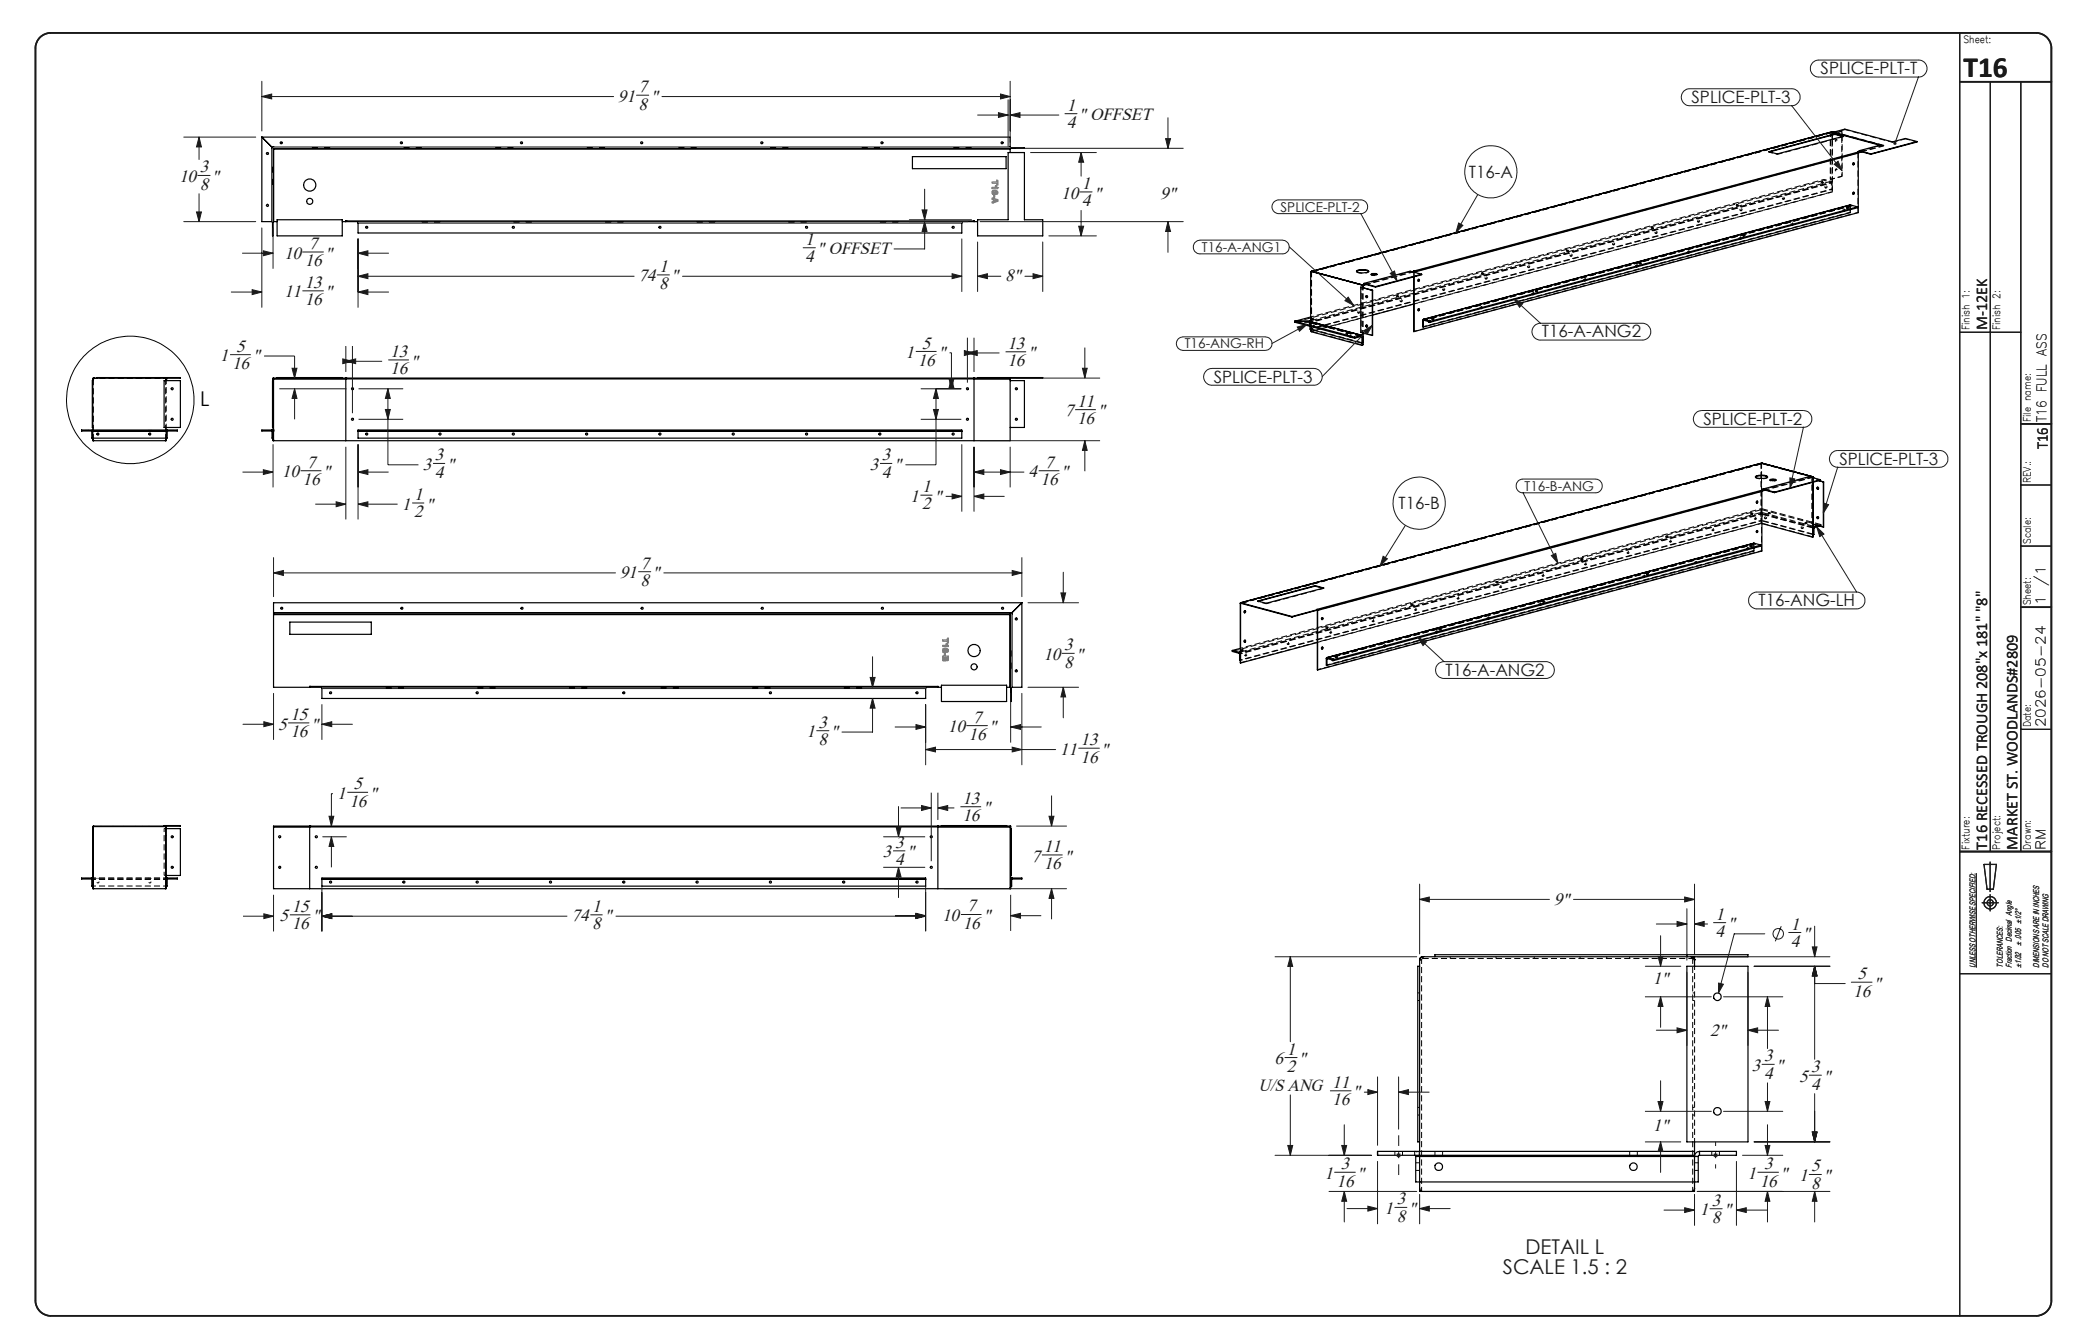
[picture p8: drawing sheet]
<svg xmlns="http://www.w3.org/2000/svg" width="432mm" height="279mm" viewBox="0 0 432 279" stroke-linecap="round" stroke-linejoin="round" font-family="sans-serif">
<defs><g id="words">
<text font-size="6.1" fill="#191924" x="408.2" y="16.1">T16</text>
<text font-size="4.2" x="41.6" y="84.4">L</text>
<g font-size="4.2" fill="#191924">
<text x="317.1" y="260.7">DETAIL L</text>
<text x="312.4" y="264.9">SCALE 1.5 : 2</text>
</g>
<g font-size="3.7" fill="#191924">
<text x="128.5" y="21.2">91</text>
<text x="132.7" y="19.2">7</text>
<text x="132.7" y="22.8">8</text>
<text x="135.3" y="21.2">&quot;</text>
<text x="221.8" y="23">1</text>
<text x="221.8" y="26.6">4</text>
<text x="224.3" y="25">&quot; OFFSET</text>
<text x="41.5" y="35.8">3</text>
<text x="37.2" y="37.8">10</text>
<text x="41.5" y="39.4">8</text>
<text x="44.1" y="37.8">&quot;</text>
<text x="220.6" y="41.3">10</text>
<text x="224.9" y="39.3">1</text>
<text x="227.5" y="41.3">&quot;</text>
<text x="241.2" y="41.3">9&quot;</text>
<text x="224.9" y="42.9">4</text>
<text x="59" y="53.7">10</text>
<text x="64.2" y="51.8">7</text>
<text x="67.6" y="53.7">&quot;</text>
<text x="167.4" y="50.9">1</text>
<text x="169.9" y="52.9">&quot; OFFSET</text>
<text x="63.3" y="59.8">13</text>
<text x="63.3" y="55.4">16</text>
<text x="132.7" y="58.5">74</text>
<text x="137" y="56.5">1</text>
<text x="139.6" y="58.5">&quot;</text>
<text x="167.4" y="54.5">4</text>
<text x="209" y="58.5">8&quot;</text>
<text x="59" y="61.8">11</text>
<text x="63.3" y="63.4">16</text>
<text x="67.6" y="61.8">&quot;</text>
<text x="137" y="60.1">8</text>
<text x="45.7" y="75.1">1</text>
<text x="48.2" y="76.7">16</text>
<text x="49.1" y="73.1">5</text>
<text x="52.5" y="75.1">&quot;</text>
<text x="81.1" y="74.2">13</text>
<text x="81.1" y="77.8">16</text>
<text x="85.4" y="76.2">&quot;</text>
<text x="188.3" y="74.4">1</text>
<text x="190.8" y="76.1">16</text>
<text x="191.7" y="72.5">5</text>
<text x="195.1" y="74.4">&quot;</text>
<text x="209.4" y="72.5">13</text>
<text x="209.4" y="76.1">16</text>
<text x="213.7" y="74.5">&quot;</text>
<text x="221.4" y="86.5">7</text>
<text x="223.9" y="84.5">11</text>
<text x="223.9" y="88.1">16</text>
<text x="228.2" y="86.5">&quot;</text>
<text x="90.4" y="95.7">3</text>
<text x="183.4" y="95.7">3</text>
<text x="58.6" y="99.2">10</text>
<text x="62.9" y="100.9">16</text>
<text x="63.8" y="97.3">7</text>
<text x="67.2" y="99.2">&quot;</text>
<text x="87.9" y="97.7">3</text>
<text x="90.4" y="99.3">4</text>
<text x="92.9" y="97.7">&quot;</text>
<text x="180.8" y="97.7">3</text>
<text x="183.4" y="99.3">4</text>
<text x="185.9" y="97.7">&quot;</text>
<text x="213.8" y="99.2">4</text>
<text x="216.3" y="100.9">16</text>
<text x="217.2" y="97.3">7</text>
<text x="220.6" y="99.2">&quot;</text>
<text x="83.5" y="105.9">1</text>
<text x="86.1" y="107.5">2</text>
<text x="86.1" y="103.9">1</text>
<text x="88.6" y="105.9">&quot;</text>
<text x="189.2" y="104.3">1</text>
<text x="191.7" y="102.3">1</text>
<text x="191.7" y="105.9">2</text>
<text x="194.3" y="104.3">&quot;</text>
<text x="133.1" y="118.2">7</text>
<text x="128.9" y="120.2">91</text>
<text x="133.1" y="121.8">8</text>
<text x="135.7" y="120.2">&quot;</text>
<text x="216.9" y="137.2">10</text>
<text x="221.2" y="135.2">3</text>
<text x="223.7" y="137.2">&quot;</text>
<text x="221.2" y="138.8">8</text>
<text x="60.4" y="149.7">15</text>
<text x="57.8" y="151.7">5</text>
<text x="60.4" y="153.3">16</text>
<text x="64.7" y="151.7">&quot;</text>
<text x="167.7" y="153.3">1</text>
<text x="170.2" y="154.9">8</text>
<text x="170.2" y="151.3">3</text>
<text x="172.7" y="153.3">&quot;</text>
<text x="197.1" y="152.2">10</text>
<text x="201.4" y="153.8">16</text>
<text x="202.3" y="150.2">7</text>
<text x="205.7" y="152.2">&quot;</text>
<text x="224.7" y="154.9">13</text>
<text x="220.4" y="156.9">11</text>
<text x="224.7" y="158.5">16</text>
<text x="228.9" y="156.9">&quot;</text>
<text x="70.1" y="166.1">1</text>
<text x="72.6" y="167.7">16</text>
<text x="73.5" y="164.1">5</text>
<text x="76.9" y="166.1">&quot;</text>
<text x="200.1" y="167.1">13</text>
<text x="200.1" y="170.7">16</text>
<text x="204.4" y="169.1">&quot;</text>
<text x="183.6" y="178.2">3</text>
<text x="186.1" y="176.2">3</text>
<text x="186.1" y="179.8">4</text>
<text x="188.6" y="178.2">&quot;</text>
<text x="214.5" y="179.1">7</text>
<text x="217" y="177.1">11</text>
<text x="221.3" y="179.1">&quot;</text>
<text x="217" y="180.7">16</text>
<text x="58.1" y="191.6">5</text>
<text x="60.6" y="189.6">15</text>
<text x="64.9" y="191.6">&quot;</text>
<text x="118.8" y="191.6">74</text>
<text x="123.1" y="189.6">1</text>
<text x="125.7" y="191.6">&quot;</text>
<text x="195.9" y="191.5">10</text>
<text x="201" y="189.5">7</text>
<text x="204.5" y="191.5">&quot;</text>
<text x="323" y="188.1">9&quot;</text>
<text x="356.6" y="191.2">1</text>
<text x="60.6" y="193.2">16</text>
<text x="123.1" y="193.2">8</text>
<text x="200.2" y="193.1">16</text>
<text x="356.6" y="194.8">4</text>
<text x="359.2" y="193.2">&quot;</text>
<text x="372.3" y="193.2">1</text>
<text x="372.3" y="196.8">4</text>
<text x="374.8" y="195.2">&quot;</text>
<text x="386.2" y="203.6">5</text>
<text x="343.6" y="204.5">1&quot;</text>
<text x="385.3" y="207.2">16</text>
<text x="389.6" y="205.6">&quot;</text>
<text x="355.5" y="215.3">2&quot;</text>
<text x="265" y="221.2">6</text>
<text x="267.5" y="219.2">1</text>
<text x="270" y="221.2">&quot;</text>
<text x="366.7" y="220.6">3</text>
<text x="261.6" y="226.8">U/S ANG 11</text>
<text x="267.5" y="222.8">2</text>
<text x="364.2" y="222.6">3</text>
<text x="366.7" y="224.2">4</text>
<text x="369.3" y="222.6">&quot;</text>
<text x="374" y="224.9">5</text>
<text x="376.5" y="222.9">3</text>
<text x="376.5" y="226.5">4</text>
<text x="379.1" y="224.9">&quot;</text>
<text x="277" y="229.7">16</text>
<text x="281.3" y="228.1">&quot;</text>
<text x="343.6" y="235.2">1&quot;</text>
<text x="275.3" y="245.1">1</text>
<text x="278.7" y="243.1">3</text>
<text x="282.2" y="245.1">&quot;</text>
<text x="363.3" y="245.1">1</text>
<text x="366.7" y="243.1">3</text>
<text x="370.1" y="245.1">&quot; 1</text>
<text x="376.5" y="243.5">5</text>
<text x="379.1" y="245.5">&quot;</text>
<text x="277.9" y="246.7">16</text>
<text x="290.4" y="250.4">3</text>
<text x="355.9" y="250.7">3</text>
<text x="365.8" y="246.7">16</text>
<text x="376.5" y="247.1">8</text>
<text x="287.8" y="252.4">1</text>
<text x="290.4" y="254">8</text>
<text x="292.9" y="252.4">&quot;</text>
<text x="353.4" y="252.7">1</text>
<text x="355.9" y="254.3">8</text>
<text x="358.4" y="252.7">&quot;</text>
</g>
<g font-size="3.5" fill="#191924">
<text x="378.5" y="15.4">SPLICE-PLT-T</text>
<text x="351.7" y="21.4">SPLICE-PLT-3</text>
<text x="305.4" y="36.9">T16-A</text>
<text x="320.6" y="70.1">T16-A-ANG2</text>
<text x="252.3" y="79.5">SPLICE-PLT-3</text>
<text x="354.1" y="88.3">SPLICE-PLT-2</text>
<text x="382.4" y="96.6">SPLICE-PLT-3</text>
<text x="290.7" y="105.8">T16-B</text>
<text x="365.6" y="126">T16-ANG-LH</text>
<text x="300.5" y="140.5">T16-A-ANG2</text>
</g>
<g font-size="3.4" fill="#191924">
<text x="413.1" y="68.7" transform="rotate(-90 413.1 68.7)">M-12EK</text>
<text x="425.7" y="93.4" transform="rotate(-90 425.7 93.4)">T16</text>
<text x="413.1" y="176.6" transform="rotate(-90 413.1 176.6)">T16 RECESSED TROUGH 208&quot;x 181&quot; &quot;8&quot;</text>
<text x="419.4" y="176.6" transform="rotate(-90 419.4 176.6)">MARKET ST. WOODLANDS#2809</text>
</g>
<g font-size="2.8" fill="#191924">
<text x="266.2" y="44">SPLICE-PLT-2</text>
<text x="249.9" y="52.4">T16-A-ANG1</text>
<text x="246.3" y="72.4">T16-ANG-RH</text>
<text x="425.5" y="87.7" transform="rotate(-90 425.5 87.7)">T16 FULL ASS</text>
<text x="317" y="102">T16-B-ANG</text>
<text x="425.2" y="125.8" transform="rotate(-90 425.2 125.8)">1</text>
<text x="425.2" y="121.7" transform="rotate(-90 425.2 121.7)">/1</text>
<text x="425.2" y="151.2" transform="rotate(-90 425.2 151.2)">2026-05-24</text>
<text x="425.2" y="176.6" transform="rotate(-90 425.2 176.6)">RM</text>
</g>
<g font-size="2.1" fill="#191924">
<text x="408.2" y="8.9">Sheet:</text>
<text x="409.5" y="68.7" transform="rotate(-90 409.5 68.7)">Finish 1:</text>
<text x="415.8" y="68.7" transform="rotate(-90 415.8 68.7)">Finish 2:</text>
<text x="422.2" y="87.7" transform="rotate(-90 422.2 87.7)">File name:</text>
<text x="422.2" y="100.4" transform="rotate(-90 422.2 100.4)">REV.:</text>
<text x="422.2" y="113.1" transform="rotate(-90 422.2 113.1)">Scale:</text>
<text x="422.2" y="125.8" transform="rotate(-90 422.2 125.8)">Sheet:</text>
<text x="422.2" y="151.2" transform="rotate(-90 422.2 151.2)">Date:</text>
<text x="409.5" y="176.6" transform="rotate(-90 409.5 176.6)">Fixture:</text>
<text x="415.8" y="176.6" transform="rotate(-90 415.8 176.6)">Project:</text>
<text x="422.2" y="176.6" transform="rotate(-90 422.2 176.6)">Drawn:</text>
</g>
<g font-size="1.7" fill="#191924">
<text x="420.2" y="196.6" transform="rotate(-90 420.2 196.6)">± .005 ±1/2°</text>
<text x="410.7" y="201.1" transform="rotate(-90 410.7 201.1)">UNLESS OTHERWISE SPECIFIED:</text>
<text x="416.4" y="201.1" transform="rotate(-90 416.4 201.1)">TOLERANCES:</text>
<text x="418.3" y="201.1" transform="rotate(-90 418.3 201.1)">Fraction Decimal Angle</text>
<text x="420.2" y="201.1" transform="rotate(-90 420.2 201.1)">±1/32</text>
<text x="424" y="201.1" transform="rotate(-90 424 201.1)">DIMENSIONS ARE IN INCHES</text>
<text x="425.9" y="201.1" transform="rotate(-90 425.9 201.1)">DO NOT SCALE DRAWING</text>
</g>
</g></defs>
<g fill="none" stroke="#191924" stroke-width=".21">
<path d="M54.4 16.9v10.3M132.3 19.8h2.6M208 19.5l2 .6-2 .5zM210 16.9v12.7M350 19.1a1.64 1.64 0 0 1 1.3-.6h21.2a1.76 1.76 0 0 1 1.7 1.7 1.76 1.76 0 0 1-1.7 1.8h-21.2a1.78 1.78 0 0 1-1.6-1.1 1.78 1.78 0 0 1 .3-1.8zM376.9 12.9l1.1-.4h20.9a1.76 1.76 0 0 1 1.7 1.8 1.76 1.76 0 0 1-1.7 1.7h-20.8a1.78 1.78 0 0 1-1.6-1.1 1.78 1.78 0 0 1 .4-2zM398.9 16l-5 13.8M38.2 28.5h15M41.1 36.5h2.6M41.4 28.5l.5 2.1h-1zM41.4 28.5v4.7M54.4 20.1l2.1-.6v1.1z"/>
<path d="M54.4 20.1h73.2M137.6 20.1h72.4M192.2 39.3v6.4M203.2 23.9h6.4M207.6 23.4l2 .5-2 .5zM209.6 20.7v9.7M210 23.9l2.1-.5v1zM210 23.9h10.1M211.3 30.8h34.7M214.2 31.7h13.7M221.4 23.6h2.5M224.5 39.9h2.5"/>
<path d="M224.8 31.7l.5 2h-1zM224.8 31.7v4.9M242.3 28.8h1l-.5 2zM242.8 24.5v6.3M372.5 21.9l10.4 13.6M381.3 34.1l.8-.6 .8 2zM38.2 46.1h15M40.9 44.1h1l-.5 2zM41.4 40.3v5.8M50.4 52.6h6.4M54.4 47.4v16.5M54.8 52.1l2 .5-2 .6z"/>
<path d="M56.8 47.4v8.4M62.9 52.4h4.3M74.4 57.4l2.1-.5v1zM74.4 52.6l2.1-.5v1.1zM74.4 49.7v14.2M74.4 57.4h57.4M74.4 52.6h6.4M136.6 57.2h2.6M141.9 57.4h58.1M167 51.5h2.5M189.1 46.1h12.2M189.1 45.7h12.9"/>
<path d="M191.7 43.6h1l-.5 2.1zM192.2 46.1l.5 2h-1zM192.2 46.1v5.7h-6.3M197.9 56.9l2.1 .5-2.1 .5zM200 49.7v10.9M203.2 57.4l2.1-.5v1zM203.2 57.4h4.9M203.2 50.3v10.3M203.8 46.1h42.2M213.1 57.4h3.7M214.8 56.9l2 .5-2 .5zM216.8 50.3v10.3"/>
<path d="M218.1 49h9.8M224.3 47h1l-.5 2zM224.8 43.7v5.3M242.8 46.1l.5 2h-1zM242.8 46.1v6.4M248.4 50.4l.6-.4 .5-.1h17.1a1.43 1.43 0 0 1 1.4 1.4 1.43 1.43 0 0 1-1.4 1.5h-17.1a1.43 1.43 0 0 1-1.3-.9 1.43 1.43 0 0 1 .2-1.5zM264.8 42.1l.9-.5h17.2a1.43 1.43 0 0 1 1.4 1.4 1.43 1.43 0 0 1-1.4 1.4h-17a1.44 1.44 0 0 1-1.3-.8 1.44 1.44 0 0 1 .2-1.5zM268 51.3l13.4 12.2M282.9 44.4l7.5 14M289 56.8l.9-.5 .5 2.1zM303.2 46.4l.9 .4-1.4 1.6zM307.2 40.4l-4.5 8"/>
<path d="M47.8 73.7h4.3M48.1 60.7h6.3M52.4 60.2l2 .5-2 .5zM54.9 74h6.3v4.6M60.7 76.6h1l-.5 2zM62.9 60.5h4.3M71.3 74.6l2 .5-2 .5zM71.9 75.1l2-.5v1zM71.9 71.9v5.4M71.9 75.1h7.5M73.3 71.9v14M74.4 60.7l2.1-.5v1z"/>
<path d="M74.4 60.7h6.4M80.7 74.8h4.3M190.4 73.1h4.3M197.3 78.8h1l-.5 2zM197.4 73.3h.4v7.5M197.8 78.6l.5 2h-1zM200.5 72.9l2 .5-2 .5zM201.1 73.4l2.1-.5v1zM201.1 70.2v9.4M201.1 73.4h6.7M202.5 70.2v7.1M209.1 73.1h4.2"/>
<path d="M211.3 78.6h17.4M225 76.6h1l-.5 2zM225.5 72.2v6.4M245 70.4l1-.4h17.1a1.41 1.41 0 0 1 1.3 1.4 1.41 1.41 0 0 1-1.3 1.4h-17.1a1.41 1.41 0 0 1-1.3-.9 1.41 1.41 0 0 1 .3-1.5zM250.9 76.9l1.1-.3h21.1a1.75 1.75 0 0 1 1.8 1.7 1.75 1.75 0 0 1-1.8 1.8h-21.1a1.75 1.75 0 0 1-1.7-1.2 1.75 1.75 0 0 1 .6-2zM269.7 68l2-.5-1.5 1.4zM271.7 67.5l-7.3 3.9M280.3 61.8l1.1 1.7-1.8-1zM283.5 68.8l1.8-1.1-1.1 1.8zM285.3 67.7l-10.4 10.6M314.7 62.1l1.9 1-.7 .8zM314.7 62.1l5.5 5.1"/>
<path d="M319 67.7l1-.5h21.5a1.75 1.75 0 0 1 1.7 1.8 1.75 1.75 0 0 1-1.7 1.7h-21.3a1.75 1.75 0 0 1-1.6-1.1 1.75 1.75 0 0 1 .4-1.9zM50.4 98.1h6.4M54.8 97.6l2 .5-2 .5zM56.8 92.4v8.9M58.1 80.8h13.9M61.2 80.8l.5 2h-1zM61.2 80.8v6.4M62.5 97.9h4.3M71.9 92.9v15.1M74.4 98.1l2.1-.5v1zM74.4 92.4v15.6M74.4 98.1h6.4"/>
<path d="M74.5 80.8h9.3M74.5 87.2h9.3M80.1 85.1h1l-.5 2.1zM80.6 80.8l.5 2h-1zM80.6 80.8v15.8h6.4M90 96.3h2.5M183 96.3h2.5M191.4 80.8h8.4M191.4 87.2h8.4M194.1 85.1h1l-.5 2.1zM194.6 80.8l.5 2h-1zM194.6 80.8v15.8h-6.4"/>
<path d="M200 92.4v14M202.5 98.1l2-.5v1zM202.5 98.1h10.4M202.5 92.9v13.5M203.8 91.6h24.9M208 97.6l2 .5-2 .5zM210 92.9v8.4M215.9 97.9h4.3M223.5 85.2h4.3M225.5 91.6l.5 2h-1zM225.5 91.6v6.4M315.7 99.9l.9-.3h15.1a1.43 1.43 0 0 1 1.4 1.4 1.43 1.43 0 0 1-1.4 1.4h-15.1a1.43 1.43 0 0 1-1.3-.9 1.43 1.43 0 0 1 .4-1.6z"/>
<path d="M352.6 85.8l.3-.2 .9-.3h21.1a1.75 1.75 0 0 1 1.8 1.8 1.75 1.75 0 0 1-1.8 1.7h-21.1a1.73 1.73 0 0 1-1.6-1.1 1.73 1.73 0 0 1 .4-1.9zM372.1 99.3l1 .3-1 1.8zM374.9 88.8l-2.8 12.6M380.9 94.1l1-.4h21.3a1.75 1.75 0 0 1 1.8 1.7 1.75 1.75 0 0 1-1.8 1.8h-21.1a1.78 1.78 0 0 1-1.6-1.2 1.78 1.78 0 0 1 .4-1.9zM382.1 97.1l-3 9.6M56.9 119.1l2-.5v1zM56.9 115.9v8.1M56.9 119.1h71.1M65.5 104.8h6.4M69.9 104.3l2 .5-2 .5zM74.4 104.8l2.1-.5v1zM74.4 104.8h8.3"/>
<path d="M85.7 104.6h2.5M132.8 118.9h2.5M138 119.1h74.4M191.3 102.9h2.6M196.6 103.2h3.4M197.9 102.7l2.1 .5-2.1 .5zM202.5 103.2l2-.5v1zM202.5 103.2h6.3M210.4 118.6l2 .5-2 .5zM212.4 115.9v8.1M221.1 119v6.3M287.5 115.6l.9 .6-1.5 1.5z"/>
<path d="M292.2 109.2l-5.3 8.5M316.6 102.4l7.3 14.7M322.5 115.5l.9-.5 .5 2.1zM377.7 109.5l1.5 1.5-.9 .5zM377.7 109.5l8.3 13.5M379.2 104.6l1 .3-1.1 1.8zM181.4 136.5v6.4M213.7 125.3h10.5M220.6 123.3h.9l-.4 2zM220.8 135.8h2.5M294.7 132.4l1.8 1.1-.7 .7zM294.7 132.4l5.5 5.1"/>
<path d="M299 138l1-.5h21.4a1.75 1.75 0 0 1 1.7 1.8 1.75 1.75 0 0 1-1.7 1.7h-21.2a1.73 1.73 0 0 1-1.6-1.1 1.73 1.73 0 0 1 .4-1.9zM364.1 123.6l1-.5h20.9a1.75 1.75 0 0 1 1.7 1.7 1.75 1.75 0 0 1-1.7 1.8h-20.7a1.73 1.73 0 0 1-1.7-1.1 1.73 1.73 0 0 1 .5-1.9zM50.5 150.6h6.4M54.9 150l2 .6-2 .5zM56.9 144.1v9.6M60 150.3h4.2M66.9 150.6l2.1-.6v1.1zM66.9 146.5v7.2M66.9 150.6h6.4M169.8 151.9h2.5M180.9 140.8h1l-.5 2.1zM181.4 145.2l.5 2h-1z"/>
<path d="M181.4 145.2v7h-6.4M186.1 151.1h6.3M190.4 150.6l2 .5-2 .5zM192.4 155.8l2.1-.5v1zM192.4 146.5v12.5M192.4 155.8h27.1M201 150.8h4.3M210.1 151.1l2.1-.5v1zM210.1 144.1v10.2M210.1 151.1h6.4M210.4 155.3l2 .5-2 .5zM212.4 144.1v14.9"/>
<path d="M213.7 142.9h10.5M221.1 142.9l.4 2h-.9zM221.1 142.9v6.3M224.3 155.5h4.3M67 174h5.1M68.4 169.7h1l-.5 2zM68.9 174l.5 2h-1zM68.9 174v6.3M69.2 165h-.3v6.7M72.2 164.7h4.3M183.6 174h8.7M185.7 176.9h2.5"/>
<path d="M186.3 171.9h1l-.5 2.1zM186.8 167.6v6.4M187.3 168h6.3M191.6 167.5l2 .5-2 .5zM193.6 164.8v14.2M195 168l2-.5v1zM195 164.8v5.7M195 168h3.4M199.7 167.7h4.3M211.3 171.7h10.5M216.6 177.7h4.3M218.1 169.7h1l-.5 2z"/>
<path d="M218.6 165.4v6.3M50.5 190.5h6.4M54.9 190l2 .5-2 .5zM56.9 186v7.6M60.3 190.2h4.2M66.9 190.5l2.1-.5v1zM66.9 184.1v9.5M66.9 190.5h51M122.7 190.2h2.6M128 190.5h64.4M183.6 180.3h8.7M186.1 190.4h6.3"/>
<path d="M186.8 180.3l.5 2h-1zM186.8 180.3v6.4M190.4 189.9l2 .5-2 .5zM190.4 190l2 .5-2 .5zM192.4 184.1v9.5M196.3 184.7h25.5M199.8 190.1h4.2M210.1 190.4l2.1-.5v1zM210.1 186v7.5M210.1 190.4h6.4M218.6 184.7l.5 2.1h-1zM218.6 184.7v6.4"/>
<path d="M265.1 198.9h29.4M268.3 198.9l.4 2h-1zM268.3 198.9v17.7M295.1 187l2-.5v1zM295.1 183.8v14.5M295.1 187h27M327.1 187h25.2M344.3 192.1h6.4M344.7 198.8h1l-.5 2.1zM345.2 194.5v6.4M348.7 191.6l2 .5-2 .5zM350.2 186.5l2.1 .5-2.1 .5z"/>
<path d="M350.7 188.9v10.7M352.3 192.1l2-.5v1zM352.3 183.8v14.5M352.3 192.1h2.7M352.8 198.9h27.6M356.2 191.8h2.6M366.9 194.1h-6.4l-3.2 12.3M370.3 192.5l-1.2 3.2M371.9 193.9h2.5M376.8 196.8h1l-.5 2.1zM377.3 192.5v6.4M410.9 181.5v19.6"/>
<path d="M267.1 219.9h2.6M342.1 200.9h7.3M342.1 207.2h13.7M344.3 214.2h6.4M345.2 207.2l.5 2h-1zM345.2 207.2v6.4M348.7 213.7l2 .5-2 .5zM350.7 202.1v15.2M357.3 204.4l1 .2-1 1.8zM358.3 207.2h12.3M363.4 214.2l2-.5v1zM363.4 202.1v15.2"/>
<path d="M363.4 214.2h6.3M364.7 200.9h15.7M367.5 207.2l.4 2h-.9zM367.5 207.2v10.8M377.3 200.9l.5 2h-1zM377.3 200.9v19.3M377.3 204.5h6.3M384.9 204.2h4.3M267.7 238.1h1l-.4 2.1zM268.3 227.6v12.6M276.6 226.8h4.3M278.9 238.1h1.1l-.5 2.1z"/>
<path d="M279.5 233.8v6.4M283.6 227h2.8M284.4 226.5l2 .5-2 .5zM286.4 223.9v14.2M290.4 239.8l.7 .7M290.8 227l2-.5v1zM290.8 223.9v10.8M290.8 239.6v1.1M290.8 227h6.3M291.1 239.8l-.7 .7M342.1 237.4h7.3M342.1 231h13.7"/>
<path d="M344.7 229h1l-.5 2zM345.2 237.4l.5 2h-1zM345.2 224.7v6.3M345.2 237.4v6.3M356.3 239.8l.7 .7M356.7 239.6v1.1M357 239.8l-.7 .7M358.3 231h12.3M364.7 237.4h15.7M366.3 221.3h2.6M367 229h.9l-.4 2zM367 238.1h.9l-.4 2.1z"/>
<path d="M367.5 225.1v5.9M367.5 233.8v6.4M376.1 223.5h2.6M376.8 235.3h1l-.5 2.1zM377.3 227.4v10M265.1 240.2h20M276.3 247.7h18.2M277.5 243.7h4.3M279.5 247.7l.5 2h-1.1zM279.5 247.7v6.3M280 251.2h6.4M284.4 250.8l2 .4-2 .6z"/>
<path d="M286.4 241.4v13M290 251h2.5M290.3 240.2h1M295.1 251.2l2-.4v1zM295.1 248.3v6.1M295.1 251.2h6.4M345.9 251.6h6.4M350.2 251.1l2.1 .5-2.1 .5zM352.3 248.3v6.4M352.8 247.7h27.6M355.5 251.3h2.5M356.1 240.2h1.1"/>
<path d="M361 251.6l2-.5v1zM361 241.4v13.3M361 251.6h6.3M362.3 240.2h8.3M365.4 243.7h4.3M367.5 247.7l.4 2h-.9zM367.5 247.7v6.3M376.1 244.2h2.6M377.3 247.7l.5 2h-1zM377.3 247.7v6.3"/>
<circle cx="309.9" cy="35.7" r="5.4"/>
<circle cx="295.1" cy="104.6" r="5.4"/>
<circle cx="369.7" cy="194.1" r="1.09"/>
</g>
<g fill="none" stroke="#191924" stroke-width=".25">
<path d="M407.4 6.8v266.7M413.8 17v160M420.1 17v160M407.4 69.1h12.7M420.1 113.5h6.4M420.1 100.8h6.4M420.1 151.6h6.4M407.4 177h19.1M412.5 179.7h2.5l-.6 5.2h-1.3zM413.7 179.2v6.1M412.1 187.7h3.3M413.7 186v3.4"/>
<path d="M407.4 202.4h19.1"/>
<circle cx="413.7" cy="187.7" r=".66"/>
<circle cx="413.8" cy="187.7" r="1.29"/>
</g>
<path d="M8.2 7.9a3.3 3.3 0 0 1 2.3-1.1h412.8a3.2 3.2 0 0 1 3.2 3.2v260.4a3.2 3.2 0 0 1-3.2 3.1h-412.8a3.2 3.2 0 0 1-3.1-3.1v-260.4a3.2 3.2 0 0 1 .8-2.1zM407.4 17h19.1M420.1 88.1h6.4M420.1 126.2h6.4M407.4 177h19.1" fill="none" stroke="#191924" stroke-width=".35"/>
<g fill="none" stroke="#000" stroke-width=".21" stroke-dasharray="1.3 .6" stroke-dashoffset=".4" stroke-linecap="butt">
<path d="M282.4 56.7a2.21 2.21 0 0 0 2.1-.3M293.2 56.4l-9.6 2.6M329.6 58.3h.1a.17 .17 0 0 0 0-.3 .17 .17 0 0 0-.2 0 .17 .17 0 0 0-.1 .2M340.4 55.4a.17 .17 0 0 0 .1-.3 .17 .17 0 0 0-.3 0 .17 .17 0 0 0 0 .2M351.1 52.6l.1-.1a.17 .17 0 0 0 0-.2 .17 .17 0 0 0-.2-.1 .17 .17 0 0 0-.1 .2M361.9 49.7l.1-.1a.17 .17 0 0 0 0-.2 .17 .17 0 0 0-.2-.1 .17 .17 0 0 0-.1 .2M372.7 46.8l.1-.1a.17 .17 0 0 0 0-.2 .17 .17 0 0 0-.2-.1 .17 .17 0 0 0-.1 .3M383.5 43.9v-.1a.17 .17 0 0 0 .1-.2 .17 .17 0 0 0-.3-.1 .17 .17 0 0 0 0 .3M384.7 42.8v.8M384.7 42.8l-88.7 23.8M272.4 67.1v.7M273.2 68l.1-.1a.16 .16 0 0 0-.1-.3 .16 .16 0 0 0-.2 .2"/>
<path d="M280.8 70.1l.1-.2a.16 .16 0 0 0-.1-.2 .16 .16 0 0 0-.2 .1M293.9 63.2l87.1-23.3M295.8 66.6l88.7-23.8M295.8 67.9l88.7-23.7M296 66.6l88.7-23.8M297.1 67l-.2-.2a.16 .16 0 0 1 .1-.2 .16 .16 0 0 1 .2 .1M308 64.1l.1-.1a.17 .17 0 0 0 0-.2 .17 .17 0 0 0-.2-.1 .17 .17 0 0 0-.1 .3M318.8 61.2l.1-.1a.17 .17 0 0 0 0-.2 .17 .17 0 0 0-.2 0 .17 .17 0 0 0-.1 .2M366.2 98.9v-2.5M376.1 99.2l-9.6 2.6M352.7 117.1v-.1a.17 .17 0 0 0 0-.2 .17 .17 0 0 0-.2 0 .17 .17 0 0 0-.1 .2M363.4 114.2h.1a.17 .17 0 0 0 0-.3 .17 .17 0 0 0-.2 0 .17 .17 0 0 0-.1 .2"/>
<path d="M364.6 113.2v.7M364.7 113.1l-88.8 23.8M378.6 109.1l-.7 .2M275.7 136.9l88.8-23.8M275.7 138.3l88.8-23.8M275.9 136.9l88.8-23.8M277 137.3l-.1-.2a.16 .16 0 0 1 .1-.2 .16 .16 0 0 1 .2 .2M288 134.4h.1a.17 .17 0 0 0 0-.3 .17 .17 0 0 0-.2 0 .17 .17 0 0 0-.1 .2M298.8 131.6v-.1a.17 .17 0 0 0 .1-.3 .17 .17 0 0 0-.3 0 .17 .17 0 0 0 0 .2M309.5 128.7l.1-.1a.17 .17 0 0 0 0-.2 .17 .17 0 0 0-.2-.1 .17 .17 0 0 0-.1 .2M320.3 125.8l.1-.1a.17 .17 0 0 0 0-.2 .17 .17 0 0 0-.2-.1 .17 .17 0 0 0-.1 .2M331.1 122.9l.1-.1a.17 .17 0 0 0 0-.2 .17 .17 0 0 0-.2-.1 .17 .17 0 0 0-.1 .3"/>
<path d="M341.9 120v-.1a.17 .17 0 0 0 .1-.2 .17 .17 0 0 0-.3-.1 .17 .17 0 0 0 0 .3M352.2 199.3l-.2-.3-.3-.1M290 239.3v.8M298.3 239.3v.8M338.8 239.3v.8M355.9 239.3v.8M291.6 240.1v-.8M294.1 240.1v-.8M294.4 240.4h.7M294.4 243.3h.7M295.1 240.1v-.8M295.1 241.7h-.7"/>
<path d="M295.5 247.6v-48.1M299.9 240.1v-.8M340.4 240.1v-.8M351.9 247.6v-48.1M352.3 240.4h.8M352.3 243.3h.8M353.1 241.7h-.8M353.3 240.1v-.8M357.5 240.1v-.8"/>
</g>
<g fill="none" stroke="#000" stroke-width=".21" stroke-dasharray="1.3 .6" stroke-linecap="butt">
<path d="M367.7 31.6v-.1M367.7 31.6h.2M369.5 32.1v-.1M378.6 37.8v.2M379.1 38v-.2M379.2 37.3v.2M379.5 39l.1 .1M379.7 38.7l-.1-.1M380.5 27.9h.1M380.5 37.3h.1M380.7 37.7l.2 .3M380.7 37.9v.1"/>
<path d="M380.7 37.7v.2M380.7 38h.2M380.7 39.3l.2 .1M380.9 27.5l.1-.1M380.9 27.5h.1M381 28.1v-.6M381 39.9h-.1M381 27.5v-.1M381.3 27.4l10.4 2.8M381.6 29.4h.1M381.6 35.5l.1 .1M382.9 27.3h.1"/>
<path d="M382.9 36.6l.1 .1M383.1 28.3l.2 .1M383.3 28.4v-.1M383.6 26.9v-.1M385.2 34.2l.1 .1M385.3 33.8l-.2 .2 .2 .2M385.3 39.9l-.2 .3 .2 .2M385.4 33.8h-.1M385.4 40l-.1-.1M386.2 31.7l.1 .1M386.2 31.6v.1M386.2 31.7v-.1"/>
<path d="M386.2 31.7h.1M390.9 30.2h.2M391.1 30.2v-.1M391.7 30.3v-.1M393.5 29.6v-.1M396.1 28.9v-.1M272.5 56.5h.1M272.6 56.5v-.1M272.6 56.5l.1-.1M272.7 56.5h-.1M272.7 56.4v.1M282 56.4v.1"/>
<path d="M282 56.4l.4 .3M284.6 56.5v-.1M285.1 57v.1M285.1 57.1l.1 .1M286.3 57.1v-.1M293.2 56.4v-.1M293.9 56.5v-.1M294 56.5h-.1M294 56.5l-.1-.1M294.8 58.5h.1M294.9 58l-.2 .3 .2 .2M295 58.1l-.1-.1"/>
<path d="M300.3 60l-.2-.1M308 56.8v.2M308.4 57v-.2M308.8 58h.2M309.1 57.6h-.2M317.7 55.6h.1M317.9 55.2h-.1M325.7 52v.2M326.1 52.2v-.2M326.5 53.2l.1 .1M326.8 52.9l-.2-.1M329.3 58.3l.2 .1"/>
<path d="M329.4 58.2l.1 .2M329.6 58l-.2-.1M335.3 50.9h.2M335.6 50.5h-.2M340.1 55.4l.2 .1M340.2 55.3l.1 .2M340.4 55.1l-.2-.1M340.8 54.6v.2M341.2 54.8v-.2M343.3 47.3v.2M343.7 47.5v-.2M344.2 48.5h.1"/>
<path d="M344.4 48.1h-.1M350.9 52.6h.1M350.9 52.4l.1 .2M351.2 52.2l-.2-.1M353 46.1l.1 .1M353.2 45.8l-.1-.1M361 42.6v.2M361.4 42.8v-.2M361.7 49.7h.1M361.7 49.5l.1 .2M361.8 43.8h.2M361.9 49.3h-.1"/>
<path d="M362.1 43.4h-.2M362.3 48.9v.2M362.8 49.1v-.2M370.6 41.4h.2M370.9 41h-.1M372.4 46.8h.2M372.5 46.7l.1 .1M372.7 46.4h-.1M383.2 43.9h.2M383.3 43.8l.1 .1M383.5 43.5h-.2M383.9 43.1v.2"/>
<path d="M384.3 43.3v-.2M384.5 42.8h.2M384.7 42.6l-.2 .2M384.7 44.2h-.2M384.7 42.8v-.2M385.2 40.4h.1M19.3 78.8v-.1M19.3 78.7h.1M19.4 78.7h.1M19.4 78.7h-.1M19.5 78.7v-.1M19.5 78.6v.1"/>
<path d="M21 78.7v-.1M23.5 78.7v-.1M25.7 78.6v.1M28.2 78.7v-.1M29.7 78.6v.1M30.9 78.7v-.1M34.4 78.7v-.1M34.5 78.7l-.1-.1M34.5 78.7h-.1M34.5 78.8v-.1M269.2 67h3.3M272.2 67.2v.2"/>
<path d="M272.3 66.8v-.1M272.3 67v-.2M272.3 67h.2M272.3 66.9l.1 .1M272.3 67l.1 .1M272.4 68.4h.1M272.4 67v.1M272.4 67.1l.1-.1M272.4 66.7l.1 .3M272.4 66.8l.1 .2M272.5 67v-.2M272.5 67l-.2-.1"/>
<path d="M272.5 67h-3.3M272.5 67h-.1M272.6 68.7h-.1M272.6 68.9h.1M272.7 67.4v-.2M272.7 68.9h-.1M272.7 66.2v.2M272.7 68.9l10.5 2.8M272.7 68.9l-.1-.2M273 67.8l.1 .2M273.1 66.4v-.2M273.2 68h.1"/>
<path d="M273.2 67.6h-.1M273.5 67.4l.2 .1M273.8 67.1l-.2-.1M279.9 69.2v.2M280.3 69.4v-.2M280.6 69.8l.1 .2M280.8 70.1l.2-.1M280.8 69.6l-.1 .1M282.3 65.1h.2M282.6 64.7h-.1M282.9 69.1h.1M283.2 71.7v.1"/>
<path d="M283.3 71.7h-.1M284.1 61.4v.1M284.1 67.5v.1M284.2 61.9v-.1M290.3 61.5v.2M290.8 61.7v-.2M291.2 62.7h.1M291.4 62.3h-.1M294.8 64.6h.1M294.9 64.2l-.2 .2 .2 .2M295 64.2h-.1M297 67h.2"/>
<path d="M297.2 66.7v.2M297.3 66.6h-.2M297.7 66.2v.2M298.1 66.4v-.2M300 60.3l.2 .1M307.8 64.1h.1M307.8 64l.1 .1M308 63.7h-.1M318.6 61.2l.1 .1M318.6 61.1l.1 .2M318.8 60.8h-.1M319.2 60.4v.2"/>
<path d="M319.7 60.6v-.2M17.9 89.4v.2M18.4 89.6v-.2M19 89.6v-.2M19 89.4l.3 .2M19.1 89.6h.2M19.1 90.4h.2M19.2 87.4h.1M19.2 81h.1M19.3 89.6v-.2M19.3 90h-.2M19.3 86.9h-.1"/>
<path d="M19.3 80.6h-.1M20.2 89.4v.2M20.6 89.6v-.2M30.9 89.4v.2M31.4 89.6v-.2M34.4 81h.1M34.4 87.4h.1M34.5 89.6h.3M34.5 90.4h.3M34.5 80.6h-.1M34.5 86.9h-.1M34.8 90h-.3"/>
<path d="M34.8 89.6v-.2M35.5 89.4v.2M35.9 89.6v-.2M364.9 99.1v.1M366.1 96.4l.1-.1M366.1 96.4h.1M366.2 96.4h.1M366.2 96.4h-.1M366.2 96.4l.1-.1M366.3 96.3v.1M366.3 96.3l-.2 .1M367.5 99.2v-.1"/>
<path d="M368 99.7v.2M369.2 99.9v-.2M376.1 99.2v-.1M376.8 99.5h-.1M376.9 99.2l-.1-.1M320.7 119.7l.1 .1M320.9 119.4l-.1-.1M328.7 116.2v.2M329.1 116.4v-.2M329.5 117.4h.1M329.8 117h-.2M338.3 115l.2 .1"/>
<path d="M338.6 114.6h-.2M341.6 120h.2M341.7 119.9l.1 .1M341.9 119.6h-.2M342.3 119.2v.2M342.7 119.4v-.2M346.3 111.5v.2M346.7 111.7v-.2M347.2 112.7h.1M347.4 112.3l-.1-.1M352.4 117.1h.1M352.4 117l.1 .1"/>
<path d="M352.7 116.7h-.2M356 110.3h.1M356.2 109.9h-.1M363.2 114.2l.1 .1M363.2 114.1l.1 .2M363.4 113.8h-.1M363.8 113.4v.2M364 106.7v.2M364.3 113.6v-.2M364.4 106.9v-.2M364.5 113.1l.1 .1M364.6 112.9l-.1 .2"/>
<path d="M364.6 114.5h-.1M364.7 113.1l-.1 .1M364.7 113.1v-.2M364.8 107.9l.2 .1M365.1 107.6l-.2-.1M365.2 104.6h.1M365.2 110.7h.1M365.2 104.6l-.1-.2 .1-.2M365.2 110.7l-.1-.2 .1-.2M365.2 104.2h.1M365.2 110.3h.1M365.4 104.2h-.1"/>
<path d="M365.4 110.3h-.1M366 106.6l.2 .3M366 106.8h.1M366 106.8v-.2M366.1 108.2l.1 .1M366.1 108.6l.2 .2M366.2 102v-.1M366.2 106.6h-.2M366.2 106.8h-.2M366.2 106.9l-.1-.1M366.2 102.1v-.1M366.2 114.5h.1"/>
<path d="M366.2 108.8h-.1M366.2 108.6h-.1M366.3 102.1l-.1-.1M366.3 102.1h-.1M366.3 108.8l-.1-.2M366.4 106.8l-.2 .1M366.4 108.2l-.2 .1M366.4 106.6h-.2M366.4 106.8v-.2M366.4 106.8h-.2M366.4 106.6l-.2 .3M367 107.8h.2"/>
<path d="M367.1 107.4h-.2M367.6 106.6v.2M368 106.8v-.2M374.7 109.9l.1-.1M374.7 109.4l-.2 .1M375.2 108.6v.2M375.6 108.8v-.2M376.7 108.9l.3 .1M376.8 108.9h-.1M376.9 111.6h-.1M376.9 111.6l-10.6-2.8M377.9 101.3h-.1"/>
<path d="M377.9 107.4h-.1M377.9 101.7h.1M377.9 107.8h.1M378 101.7l.1-.2M378 107.8l.1-.2M378.1 101.5l-.2-.2M378.1 107.6l-.2-.2M378.6 109.1v.2M378.6 109.3l-.3 .1M258 135.1v.2M258.4 135.3v-.2M258.6 127.2l.2-.2"/>
<path d="M258.6 133.3l.2-.2M258.7 127.4h.1M258.7 133.5h.1M258.7 127.4l-.1-.2M258.7 133.5l-.1-.2M258.8 136.3l.2 .1M258.9 127l-.1-.1M258.9 133.1h-.1M259.1 135.9h-.1M261.4 125v-.1M261.6 125h-.2M263.2 125.5v-.1"/>
<path d="M267.7 133.9l.1 .1M267.9 133.6l-.1-.1M273.8 126.8h.1M273.8 126.8v-.1M273.8 126.7v.1M273.9 126.7v.1M274.8 128.8h.1M274.8 134.9h.1M274.8 128.8l-.1-.2 .1-.2M274.8 134.9l-.1-.2 .1-.2M274.8 128.4h.1M274.8 134.5h.1"/>
<path d="M275 128.4h-.1M275 134.5h-.1M275.2 122.3v-.1M275.2 122.3h-.2M275.7 130.4v.2M276.1 130.6v-.2M276.5 131.6h.2M276.8 131.2h-.2M277 137.3l.1 .1M277.2 137.1l-.1 .1M277.2 136.9h-.1M277.6 136.5v.2"/>
<path d="M278 136.7v-.2M285.3 129.2l.2 .1M285.6 128.8h-.1M287.7 134.4l.2 .1M287.8 134.3l.1 .2M288 134.1l-.2-.1M293.3 125.6v.3M293.8 125.9v-.3M294.2 126.8l.1 .1M294.4 126.5l-.1-.1M298.5 131.5l.2 .1M298.6 131.4l.1 .2"/>
<path d="M298.8 131.2l-.2-.1M299.2 130.7v.2M299.6 130.9v-.2M303 124.5h.2M303.3 124.1h-.2M309.3 128.7h.1M309.3 128.5l.1 .2M309.5 128.3l-.1-.1M311 120.9v.2M311.4 121.1v-.2M311.8 122.1l.2 .1M312.1 121.7h-.2"/>
<path d="M320.1 125.8h.1M320.1 125.6l.1 .2M320.3 125.4h-.1M320.7 125v.2M321.2 125.2v-.2M330.8 122.9h.2M330.9 122.8l.1 .1M331.1 122.5h-.1M19.3 174.1h.1M19.4 171.9h-.1M19.4 173.7h-.1M19.5 171.7v.1"/>
<path d="M19.5 171.7l-.2 .2M21 171.8v-.1M23.5 171.8v-.1M25.7 171.7v.1M28.2 171.8v-.1M29.7 171.7v.1M30.9 171.8v-.1M34.4 171.8v-.1M34.4 171.7l.1 .1M34.4 174.1h.1M34.5 171.9h-.1M34.5 171.9l-.1-.2"/>
<path d="M34.5 172.2h-.4M34.5 173.7h-.1M17.9 182.5v.2M18.4 182.7v-.2M19 182.7v-.2M19.1 183.6h.2M19.3 182.7h-.3M19.3 182.8h-.2M19.3 184.5l.1 .2M19.3 183.1h-.2M19.3 180.5h.1M19.4 180.1h-.1"/>
<path d="M20.2 182.5v.2M20.6 182.7v-.2M30.9 182.5v.2M31.4 182.7v-.2M34.1 182h.4M34.4 184.7l.1-.2M34.4 180.5h.1M34.5 182.8h.3M34.5 183.6h.3M34.5 180.1h-.1M34.8 183.1h-.3M34.8 182.7v-.2"/>
<path d="M35.5 182.5v.2M35.9 182.7v-.2M295.1 199.6v-.1M295.1 199.5h.4M295.5 199.5l.3-.2M295.5 199.5h-.4M295.8 199.3h56.4M295.8 199.3v-.4M295.8 198.9v.4M301.5 199.3v-.4M311 199.3v-.4M319 198.9v.4"/>
<path d="M328.5 199.3v-.4M334 198.9v.4M338.8 199.3v-.4M351.7 199.3v-.4M351.9 199.5l-.2-.2M352.3 199.5h-.4M352.3 199.6v-.1M294.8 208h.3M295.1 206.4h-.3M351.9 208h.4M352.3 206.4h-.4M294.8 231.8h.3"/>
<path d="M295.1 230.2h-.3M351.9 231.8h.4M352.3 230.2h-.4"/>
</g>
<g fill="none" stroke="#000" stroke-width=".21" stroke-dasharray="1.3 .6" stroke-dashoffset=".3" stroke-linecap="butt">
<path d="M380.5 37.3l2.4-.7M380.6 37.3l2.4-.6M382.9 27.3l-2.4 .6M383 27.3l-2.4 .6M383 36.7v-8.3M383.6 26.9l-2.4 .7M393.5 29.6l-9.9-2.7M398.5 29.5l-2.4-.6M272.6 56.5v12.2M283.9 59.1l9.8-2.6M284.1 59.1l9.8-2.6M295.6 57.1l-2.4-.7"/>
<path d="M284.1 61.4l.2 .2-.1 .2M284.1 67.6l.2 .1-.1 .3M285.4 69.7l-2.4-.6M297.3 66.9a.17 .17 0 0 0 .1-.2 .17 .17 0 0 0-.3-.1 .17 .17 0 0 0 0 .3M376.6 99.2l-9.8 2.6M376.8 99.3l-9.8 2.6M378.5 99.8l-2.4-.6M366.1 108.6v-12.2M366.2 102.1v-2.7M376.8 108.9l2.4 .6M277.3 137.2a.17 .17 0 0 0 0-.2 .17 .17 0 0 0-.2 0 .17 .17 0 0 0-.1 .2"/>
</g>
<g fill="none" stroke="#000" stroke-width=".21" stroke-dasharray="1.3 .6" stroke-dashoffset=".5" stroke-linecap="butt">
<path d="M378.7 38.1l.4-.1-.4 .1M379 37.8h-.4h.4M383 28.3v-1M293.9 56.5l92.3-24.8M293.9 57.5v-1M293.9 56.5l92.4-24.7M294 57.5v-.9M308.1 57h.3h-.3M308.4 56.7l-.4 .1 .4-.1M325.7 52.3l.4-.1-.4 .1M326 52h-.3h.3M341.1 54.8h-.3h.3"/>
<path d="M343.4 47.5h.3h-.3M343.7 47.3h-.4h.4M361 42.8h.4h-.4M361.3 42.5l-.3 .1 .3-.1M362.7 49l-.4 .1 .4-.1M384.2 43.3h-.3h.3M272.6 67.4h-.4h.4M272.7 66.5l.4-.1-.4 .1M273 66.2h-.3h.3M280.2 69.5l-.3-.1 .3 .1M290.4 61.7h.4h-.4M290.7 61.5h-.4h.4"/>
<path d="M293.9 68.9l92.4-24.7M296.1 66.6l88.6-23.8M298 66.3l-.3 .1 .3-.1M319.6 60.6h-.4h.4M34.5 88.8v-9.7M376.9 99.3v.9M377 99.3v.9M328.7 116.2h.4h-.4M329 116.3l-.3 .1 .3-.1M342.6 119.4h-.3h.3M346.4 111.5l.3-.1-.3 .1M346.7 111.6l-.4 .1 .4-.1"/>
<path d="M364 106.8l.4-.1-.4 .1M364.2 113.6h-.4h.4M364.3 106.9h-.3h.3M366.2 102l-92.4 24.8M366.2 102.1l-92.3 24.8M366.2 114.5l-92.3 24.7M366.2 108.8l-92.3 24.7M367.6 106.6h.4h-.4M367.9 106.8h-.3h.3M375.3 108.6h.3h-.3M375.6 108.9l-.4-.1 .4 .1M258.1 135.1h.3h-.3"/>
<path d="M258.4 135.3h-.4h.4M275.7 130.4h.4h-.4M276 136.9l88.6-23.7M276 130.5l-.3 .1 .3-.1M278 136.7h-.4h.4M293.4 125.7l.4-.1-.4 .1M293.7 125.8l-.4 .1 .4-.1M299.5 130.9h-.3h.3M311.1 121l.3-.1-.3 .1M311.4 121.1h-.4h.4M321.1 125.1l-.4 .1 .4-.1M34.1 172.2v9.8"/>
<path d="M352.3 237.4v-36.5"/>
</g>
<g fill="none" stroke="#000" stroke-width=".21" stroke-dasharray="1.3 .6" stroke-dashoffset=".6" stroke-linecap="butt">
<path d="M379.2 37.3l-106.7 28.6M379.5 38.9v.1a.16 .16 0 0 0 .3 0 .16 .16 0 0 0 0-.2 .16 .16 0 0 0-.3 0v.1M379.7 38.8a.18 .18 0 0 1-.1 .2 .18 .18 0 0 1-.3-.1 .18 .18 0 0 1 .2-.2l.1-.1 .1 .2M381.9 29.2l-.1-.1a.16 .16 0 0 0-.2 0 .16 .16 0 0 0 0 .2 .16 .16 0 0 0 .2-.1h.1M381.9 35.3l-.1-.1a.16 .16 0 0 0-.2 0 .16 .16 0 0 0 0 .2 .16 .16 0 0 0 .2 0l.1-.1M381.9 35.3v-.1a.16 .16 0 0 0-.2 0 .16 .16 0 0 0 0 .2 .16 .16 0 0 0 .2 0v-.1M381.9 29.2v-.1a.16 .16 0 0 0-.2 0 .16 .16 0 0 0 0 .2 .16 .16 0 0 0 .2 0v-.1M285.2 57.2l.8 .1 .3-.2M308.9 57.8v.1a.16 .16 0 0 0 .2 .1 .16 .16 0 0 0 0-.3 .16 .16 0 0 0-.2 .1M309 57.7a.18 .18 0 0 1-.1 .3 .18 .18 0 0 1-.2-.2 .18 .18 0 0 1 .1-.2h.2v.1M317.7 55.5a.16 .16 0 0 0 .3 .1 .16 .16 0 0 0 0-.3 .16 .16 0 0 0-.3 .1v.1M317.9 55.4a.18 .18 0 0 1-.1 .2 .18 .18 0 0 1-.3-.1 .18 .18 0 0 1 .1-.3h.2l.1 .2"/>
<path d="M326.5 53.1l.1 .1a.16 .16 0 0 0 .2 0 .16 .16 0 0 0 0-.2 .16 .16 0 0 0-.2 0l-.1 .1M326.7 53a.18 .18 0 0 1-.1 .2 .18 .18 0 0 1-.3-.1 .18 .18 0 0 1 .2-.2l.1-.1 .1 .2M329.5 58.1a.18 .18 0 0 1-.1 .2 .18 .18 0 0 1-.2-.1 .18 .18 0 0 1 .1-.2l.2-.1v.2M335.4 50.7v.1a.16 .16 0 0 0 .2 .1 .16 .16 0 0 0 0-.3 .16 .16 0 0 0-.2 .1M335.5 50.6a.18 .18 0 0 1-.1 .3 .18 .18 0 0 1-.2-.2 .18 .18 0 0 1 .1-.2h.2v.1M340.3 55.2a.18 .18 0 0 1-.1 .2 .18 .18 0 0 1-.2-.1 .18 .18 0 0 1 .1-.2l.1-.1 .1 .2M344.2 48.4a.16 .16 0 0 0 .3 .1 .16 .16 0 0 0 0-.3 .16 .16 0 0 0-.3 .1v.1M344.4 48.3a.18 .18 0 0 1-.2 .2 .18 .18 0 0 1-.2-.1 .18 .18 0 0 1 .1-.3h.2l.1 .2M351.1 52.3a.18 .18 0 0 1-.1 .2 .18 .18 0 0 1-.3-.1 .18 .18 0 0 1 .2-.2l.1-.1 .1 .2M353 46v.1a.16 .16 0 0 0 .3 0 .16 .16 0 0 0 0-.2 .16 .16 0 0 0-.3 0v.1M353.2 45.9a.18 .18 0 0 1-.1 .2 .18 .18 0 0 1-.3-.1 .18 .18 0 0 1 .2-.2l.1-.1 .1 .2M361.9 49.4a.18 .18 0 0 1-.1 .3 .18 .18 0 0 1-.3-.2 .18 .18 0 0 1 .1-.2h.2l.1 .1"/>
<path d="M361.9 43.6v.1a.16 .16 0 0 0 .2 .1 .16 .16 0 0 0 0-.3 .16 .16 0 0 0-.2 .1M362 43.5a.18 .18 0 0 1-.1 .3 .18 .18 0 0 1-.2-.2 .18 .18 0 0 1 .1-.2h.1l.1 .1M370.7 41.3a.16 .16 0 0 0 .3 .1 .16 .16 0 0 0 0-.3 .16 .16 0 0 0-.3 .1v.1M370.9 41.2a.18 .18 0 0 1-.2 .2 .18 .18 0 0 1-.2-.1 .18 .18 0 0 1 .1-.3h.2l.1 .2M372.6 46.5a.18 .18 0 0 1-.1 .3 .18 .18 0 0 1-.2-.2 .18 .18 0 0 1 .1-.2h.2v.1M383.4 43.6a.18 .18 0 0 1-.1 .3 .18 .18 0 0 1-.2-.1 .18 .18 0 0 1 .1-.3h.1l.1 .1M273.4 67.8v.1a.16 .16 0 0 1-.2 0 .16 .16 0 0 1 0-.2 .16 .16 0 0 1 .2 .1M273.6 67.3v.1a.16 .16 0 0 0 .2 0 .16 .16 0 0 0 0-.2 .16 .16 0 0 0-.2 0v.1M273.7 67.2a.18 .18 0 0 1-.1 .2 .18 .18 0 0 1-.2-.1 .18 .18 0 0 1 .1-.2l.1-.1 .1 .2M281 69.9a.16 .16 0 0 1-.2 .1 .16 .16 0 0 1 0-.3 .16 .16 0 0 1 .2 .1v.1M282.4 64.9v.1a.16 .16 0 0 0 .3 .1 .16 .16 0 0 0 0-.3 .16 .16 0 0 0-.3 .1M282.5 64.8a.18 .18 0 0 1-.1 .3 .18 .18 0 0 1-.2-.2 .18 .18 0 0 1 .1-.2h.2v.1"/>
<path d="M291.2 62.6a.16 .16 0 0 0 .3 .1 .16 .16 0 0 0 0-.3 .16 .16 0 0 0-.3 .1v.1M291.4 62.5a.18 .18 0 0 1-.1 .2 .18 .18 0 0 1-.3-.1 .18 .18 0 0 1 .2-.3h.1l.1 .2M300.1 60.2v.1a.16 .16 0 0 0 .2 0 .16 .16 0 0 0 0-.2 .16 .16 0 0 0-.2 0v.1M300.2 60.1a.18 .18 0 0 1-.1 .2 .18 .18 0 0 1-.2-.1 .18 .18 0 0 1 .1-.2l.1-.1 .1 .2M308 63.9a.18 .18 0 0 1-.1 .2 .18 .18 0 0 1-.3-.1 .18 .18 0 0 1 .2-.3h.1l.1 .2M318.8 61a.18 .18 0 0 1-.2 .2 .18 .18 0 0 1-.2-.1 .18 .18 0 0 1 .1-.2l.2-.1 .1 .2M19.3 89.6h15.2M320.6 119.6v.1a.16 .16 0 0 0 .2 0 .16 .16 0 0 0 0-.2 .16 .16 0 0 0-.2 0v.1M321 119.5a.18 .18 0 0 1-.1 .3 .18 .18 0 0 1-.2-.1 .18 .18 0 0 1 .1-.3h.1l.1 .1M329.4 117.2v.1a.16 .16 0 0 0 .3 0 .16 .16 0 0 0 0-.2 .16 .16 0 0 0-.3 0v.1M329.8 117.2a.18 .18 0 0 1-.1 .2 .18 .18 0 0 1-.2-.1 .18 .18 0 0 1 .1-.2l.2-.1v.2M338.2 114.9a.16 .16 0 0 0 .3 .1 .16 .16 0 0 0 0-.3 .16 .16 0 0 0-.3 .1v.1"/>
<path d="M338.7 114.8a.18 .18 0 0 1-.1 .2 .18 .18 0 0 1-.3-.1 .18 .18 0 0 1 .2-.2h.1l.1 .1M341.8 119.7a.18 .18 0 0 1-.1 .3 .18 .18 0 0 1-.2-.1 .18 .18 0 0 1 .1-.3h.1l.1 .1M347.1 112.5v.1a.16 .16 0 0 0 .2 0 .16 .16 0 0 0 0-.2 .16 .16 0 0 0-.2 0v.1M347.5 112.4a.18 .18 0 0 1-.1 .3 .18 .18 0 0 1-.2-.1 .18 .18 0 0 1 .1-.3h.1l.1 .1M352.6 116.9a.18 .18 0 0 1-.1 .2 .18 .18 0 0 1-.3-.1 .18 .18 0 0 1 .2-.3h.1l.1 .2M355.9 110.1v.1a.16 .16 0 0 0 .2 0 .16 .16 0 0 0 0-.2 .16 .16 0 0 0-.2 .1M356.3 110.1a.18 .18 0 0 1-.1 .2 .18 .18 0 0 1-.2-.1 .18 .18 0 0 1 .1-.2l.2-.1v.2M363.4 114a.18 .18 0 0 1-.1 .2 .18 .18 0 0 1-.3-.1 .18 .18 0 0 1 .2-.2l.1-.1 .1 .2M364.7 107.8a.16 .16 0 0 0 .3 .1 .16 .16 0 0 0 0-.3 .16 .16 0 0 0-.3 .1v.1M365.2 107.7a.18 .18 0 0 1-.1 .3 .18 .18 0 0 1-.3-.2 .18 .18 0 0 1 .1-.2h.2l.1 .1M367 107.6a.18 .18 0 0 0 .1 .2 .18 .18 0 0 0 .2-.1 .18 .18 0 0 0-.1-.3h-.2v.2M367.1 107.7a.16 .16 0 0 1-.2 .1 .16 .16 0 0 1 0-.3 .16 .16 0 0 1 .2 .1v.1"/>
<path d="M374.6 109.6a.18 .18 0 0 0 .1 .2 .18 .18 0 0 0 .2-.1 .18 .18 0 0 0-.1-.2l-.1-.1-.1 .2M374.7 109.7v.1a.16 .16 0 0 1-.2 0 .16 .16 0 0 1 0-.2 .16 .16 0 0 1 .2 0v.1M258.8 136.1v.1a.16 .16 0 0 0 .2 .1 .16 .16 0 0 0 0-.3 .16 .16 0 0 0-.2 .1M259.2 136.1a.18 .18 0 0 1-.1 .2 .18 .18 0 0 1-.2-.1 .18 .18 0 0 1 .1-.2l.1-.1 .1 .2M267.6 133.8a.16 .16 0 0 0 .2 .1 .16 .16 0 0 0 0-.2 .16 .16 0 0 0-.2 0v.1M268 133.7a.18 .18 0 0 1-.1 .3 .18 .18 0 0 1-.2-.1 .18 .18 0 0 1 .1-.3h.2v.1M276.4 131.4v.1a.16 .16 0 0 0 .3 0 .16 .16 0 0 0 0-.2 .16 .16 0 0 0-.3 0v.1M276.9 131.4a.18 .18 0 0 1-.2 .2 .18 .18 0 0 1-.2-.1 .18 .18 0 0 1 .1-.2l.2-.1 .1 .2M285.2 129l.1 .1a.16 .16 0 0 0 .2 .1 .16 .16 0 0 0 0-.3 .16 .16 0 0 0-.2 .1h-.1M285.7 129a.18 .18 0 0 1-.1 .2 .18 .18 0 0 1-.3-.1 .18 .18 0 0 1 .2-.2h.1l.1 .1M287.9 134.2a.18 .18 0 0 1-.1 .2 .18 .18 0 0 1-.2-.1 .18 .18 0 0 1 .1-.2l.2-.1v.2M294.1 126.7v.1a.16 .16 0 0 0 .2 0 .16 .16 0 0 0 0-.2 .16 .16 0 0 0-.2 0v.1"/>
<path d="M294.5 126.6a.18 .18 0 0 1-.1 .3 .18 .18 0 0 1-.2-.1 .18 .18 0 0 1 .1-.3h.2v.1M298.7 131.3a.18 .18 0 0 1-.1 .2 .18 .18 0 0 1-.2-.1 .18 .18 0 0 1 .1-.2l.1-.1 .1 .2M302.9 124.3v.1a.16 .16 0 0 0 .3 0 .16 .16 0 0 0 0-.2 .16 .16 0 0 0-.3 0v.1M303.4 124.3a.18 .18 0 0 1-.2 .2 .18 .18 0 0 1-.2-.1 .18 .18 0 0 1 .1-.2l.2-.1 .1 .2M309.5 128.4a.18 .18 0 0 1-.1 .2 .18 .18 0 0 1-.3-.1 .18 .18 0 0 1 .2-.2h.1l.1 .1M311.7 122a.16 .16 0 0 0 .3 .1 .16 .16 0 0 0 0-.3 .16 .16 0 0 0-.3 .1v.1M312.2 121.9a.18 .18 0 0 1-.1 .2 .18 .18 0 0 1-.3-.1 .18 .18 0 0 1 .2-.2h.1l.1 .1M320.3 125.5a.18 .18 0 0 1-.1 .3 .18 .18 0 0 1-.3-.2 .18 .18 0 0 1 .1-.2h.2l.1 .1M331 122.6a.18 .18 0 0 1-.1 .3 .18 .18 0 0 1-.2-.2 .18 .18 0 0 1 .1-.2h.2v.1M19.3 184.2h15.2M19.3 182.8h15.2M19.3 182.5h15.2"/>
<path d="M19.3 182.7h15.2M295.1 240.4h57.2"/>
</g>
<path d="M379.2 37.3l1.5 .4M379.2 37.5l1.5 .4M386.2 43.2l-1.5-.4M272.5 66.9v1.6M366.1 113.5l-1.4-.4" fill="none" stroke="#000" stroke-width=".21" stroke-dasharray="1.3 .6" stroke-dashoffset=".8" stroke-linecap="butt"/>
<g fill="none" stroke="#000" stroke-width=".21" stroke-dasharray="1.3 .6" stroke-dashoffset=".7" stroke-linecap="butt">
<path d="M380.5 27.9v9.4M380.6 27.9v9.4M380.7 37.9l-108.4 29M380.7 38l-108.3 29M380.7 39.3l-108.3 29.1M380.7 38v1.3M380.9 38l-108.4 29M380.9 38v1.4M380.9 39.4l-108.4 29M382.9 36.6v-9.3M384.5 42.8v1.4M19.5 78.7h15"/>
<path d="M272.5 67v1.4M272.7 68.9l12.7-3.4M283 69.1v-9.4M283.3 69.2v-9.4M283.4 69.2v-9.4M369.2 99.8a1.06 1.06 0 0 1-1.2 0M376.7 99.5v9.4M376.8 99.5v9.4M378.1 99.9l-1.4-.4M378.2 99.9l-1.4-.4M364.5 113.1v1.4M366.1 106.8v1.4"/>
<path d="M366.4 106.8v1.4M257.7 135.8l108.3-29M257.7 135.9l108.4-29.1M257.7 137.2l108.4-29M257.9 135.9l108.3-29M257.9 134.8l108.3-29.1M257.9 137.3l108.3-29M20.6 183.3a.21 .21 0 0 1-.3 .2 .21 .21 0 0 1-.1-.3 .21 .21 0 0 1 .4 .1M31.4 183.3a.21 .21 0 0 1-.3 .2 .21 .21 0 0 1-.1-.3 .21 .21 0 0 1 .4 .1M294.1 239.3l.6 .2 .4 .6"/>
</g>
<g fill="none" stroke="#000" stroke-width=".21" stroke-dasharray="1.3 .6" stroke-dashoffset="-.1" stroke-linecap="butt">
<path d="M379.2 37.5l-110 29.5M380.7 37.7l-108.2 29M381 39.9v-11M381 27.5l10.7 2.8M272.7 56.5l10.7 2.8M272.4 67.1l10.6 2.8M19.4 91.6v-12.9M34.4 91.6v-12.9M366.2 96.4l-108.1 29M366.3 96.4l10.6 2.8M366.2 105.7l12.4 3.4M366.2 105.9l12.4 3.4"/>
<path d="M366.4 106.6l10.6 2.8M256.2 135.4l110-29.5M257.9 135.5l108.1-28.9"/>
</g>
<path d="M386.9 31.5l4.8-1.3" fill="none" stroke="#000" stroke-width=".21" stroke-dasharray="1.3 .6" stroke-dashoffset=".1" stroke-linecap="butt"/>
<g fill="none" stroke="#000" stroke-width=".21" stroke-dasharray="1.3 .6" stroke-dashoffset="-.2" stroke-linecap="butt">
<path d="M381 27.5l-108.3 29M272.6 56.5l108.3-29M272.7 56.5l108.3-29M272.3 67l10.8 2.9M272.5 67l10.8 2.9M272.5 68.4l10.8 2.9M272.6 68.9l108.3-29M283.1 69.9l-10.8-2.9M366.1 96.4l-108.2 29M366.2 96.4l-108.2 29M366.3 96.4l-108.3 29M366.1 108.8l-108.2 29"/>
<path d="M366.2 106.9l10.8 2.9M366.2 108.3l10.8 2.8M366.4 106.8l10.7 2.9M366.4 108.2l10.7 2.9M366.4 106.8l10.8 2.9"/>
</g>
<path d="M380.9 39.9v-12.4M383.3 28.4l-13.8 3.7M386.3 31.8v12.4M387.1 31.6l4.6-1.3M391.1 30.2l-4.5 1.2M396.1 28.9l-2.6 .7M272.6 68.9v-12.4M272.7 68.9v-12.4M367.5 99.2a2.26 2.26 0 0 1-2.4 .2l-.1-.2M366.1 108.8v-12.4M366.2 114.5v-12.4M263.2 125.5l12-3.2" fill="none" stroke="#000" stroke-width=".21" stroke-dasharray="1.3 .6" stroke-dashoffset=".2" stroke-linecap="butt"/>
<path d="M369.5 32.1l-1.8-.5M261.4 125l1.8 .5" fill="none" stroke="#000" stroke-width=".21" stroke-dasharray="1.3 .6" stroke-dashoffset=".9" stroke-linecap="butt"/>
<g fill="none" stroke="#000" stroke-width=".25">
<path d="M54.4 28.5h155.6v2.1M54.4 28.5l2.4 2.3M54.4 28.5v17.6h2.1M56.5 30.8h.3M56.5 30.8h.1M56.5 30.8h156.5h-3.4M56.5 30.8v15.3M56.8 30.6h.1M56.8 30.6v.2M56.8 30.8v.2M56.8 31v14.9M56.8 30.6h153.2"/>
<path d="M56.9 30.8v15.3M189.7 32.6h19.5v2.5h-19.5zM209.6 31.7h3.4v14h3.8v3.3h-13.6v-3.3h6.4zM210 30.6v.2M210 30.8v.2M210 31v.7M210 31h-153.2M367.7 31.5l13.8-3.7 1.8 .5-13.8 3.7zM380.9 27.4h.1M380.9 28.1v.8M381 27.4l-108.3 29M381 27.4h.3"/>
<path d="M381.2 27.5l2.3-.7 9.9 2.7 2.7-.7 2.4 .6M381.2 27.5l9.9 2.6-4.6 1.2M381.2 27.5l9.6 2.7M381.5 27.8v.1M381.5 27.9l-13.6 3.7M381.5 27.9l1.6 .5M382.9 28.3v.1M385.4 33.9l-.1 .4M385.4 40l-.1 .4M386.2 31.6l.1 .2M386.2 31.6l-92.3 24.8M386.2 31.6h.1"/>
<path d="M386.3 31.8h.1M386.3 31.8l-92.3 24.8M386.3 31.6v.2M386.3 31.8v12.4l-92.3 24.7M386.5 31.3l2.4 .7M386.5 31.3l2.4 .8M386.9 31.5l-.6 .1M387 31.6l-.7 .2M388.9 32v.1M398.5 29.4l-9.6 2.6M398.5 29.4l-9.6 2.7M56.5 46.1h.2"/>
<path d="M56.8 45.9v.2M56.8 45.7h-.1v3.3h.1v-2.9M56.8 46.1h.8M56.8 45.9h.1M57.6 45.7h13.6v3.3h-13.6zM71.2 46.1h132M71.9 45.9h.1M71.9 45.9v.2zM71.9 45.9h130.6v.2M74.4 46.1v.3M74.4 46.4v2h125.6v-2M74.4 46.4h125.6"/>
<path d="M200 46.1v.3M202.5 45.9v.2M272.6 56.4h.1M272.6 56.4l-.1 .1v10.4M272.6 56.4l10.5 2.8M272.7 56.4h.1M272.7 56.4l10.7 2.9M282 56.4a2.92 2.92 0 0 1 2.5 0M282.1 56.3a3.2 3.2 0 0 1 2.5 0 2.35 2.35 0 0 1-2.3 .3l-.3-.1zM282.9 59.7l2.4 .7M282.9 59.7v9.4l2.4 .6M282.9 59.7l2.5 .7"/>
<path d="M283.1 59.2l.2 .2M283.1 59.2l.3 .2M283.3 59.4v.4M283.3 59.4h.1M283.4 59.3h.1M283.4 59.4v.4M283.6 58.9l2.4 .7M283.6 58.9l2.4 .8M283.9 59.1l-.5 .2M284.1 59.2l-.7 .1M285 57h.1a.89 .89 0 0 1 1.1 .1l-.8 .1zM285.1 57.1l.2-.1 1 .1"/>
<path d="M286 59.6v.1M293.9 56.4h.1M293.9 56.5v.1M293.9 56.6h.1M293.9 57.5l.1 11.4M294 56.5v.1M294 56.6h.1M294 56.4v.1M294 57.5v11.4M294 56.5l-.2 .1M294 56.4l-.3 .1M295 58.1v.1l-.1 .3"/>
<path d="M295.6 57l-9.6 2.6M295.6 57l-9.6 2.7M295.6 57l-2.4-.6-9.6 2.5M329.6 58.3l-.1 .1M340.4 55.5h-.1M340.7 54.6l.5 .1zM351.1 52.6h-.1M361.8 49.7h.1M362.3 48.9h.4zM372.7 46.8h-.1M383.5 43.9l-.1 .1M383.9 43.1h.4z"/>
<path d="M384.7 43.6v.6l-88.8 23.8M384.7 42.6l-88.8 23.8M384.7 42.6l-88.7 23.8M384.7 42.6l1.5 .4M386.2 43l-88.8 23.8M386.2 43v.2l-88.8 23.8M19.3 78.8h.1M19.3 79.1h-.1v9.8h.1M19.3 78.8v10.6M19.5 78.6l-.2 .2M19.5 78.6h.1M19.5 78.6h18v-.1h-17.4v.1"/>
<path d="M34.1 79.1h3.4v9.8h-3.4zM34.1 78.5v.1M34.4 78.6l.1 .2M34.5 78.6v.2M34.5 78.8h.1M34.5 78.8v.3M56.8 78.8v12.6M56.8 79.1h-.1v9.8h.1M56.8 78.8h153.2M56.9 78.7v12.7M56.9 78.6v.1M56.9 78.7h15"/>
<path d="M57.6 78.6v-.1h13.6v.1M71.9 78.6v13M71.9 78.6h.1M71.9 78.7h.1M71.9 78.6v.1M202.5 78.6v13M202.5 78.7h7.5M202.5 78.6v.1M203.2 78.6v-.1h13.6v.1h-160v.2M210 78.7v.1M210 78.8v12.8h-153.2v-.2M210 78.6v.1"/>
<path d="M210 79.1h3v9.8h-3M269.2 66.8v.2l12.4 3.3M269.2 66.8h3.3M269.2 66.8l12.4 3.3M272.2 67.2h.4zM272.3 66.7l.2 .1M272.3 66.7h.1M272.3 66.8v.1M272.3 66.9h.1M272.3 66.9l10.8 2.8M272.3 67.8v.6l10.8 2.9M272.5 66.8v.1"/>
<path d="M272.5 66.8h-.2M272.5 68.5l.1 .5 10.5 2.8 .2-.2M272.5 65.9l-3.3 .9M272.5 66.7h-.2M273 68l.2 .1M279.9 69.2l.4 .1zM280.7 70.1h.1M281.6 70.1v.2M283 70h.1M283.1 69.7l.2 .2-.2 .1M283.1 69.9v.1M283.1 69.7l-1.5 .4"/>
<path d="M283.1 69.7v.2M283.1 69.9l-1.5 .4M283.1 70v1.3M283.3 69.2v2.4M283.3 71.3h-.2M283.4 71.6l-.2 .2M283.4 69.2v2.4M283.4 71.6h-.1M284.1 61.5l-.1 .2 .2 .2M284.1 67.6l-.1 .2 .2 .2M285.3 60.4v9.3M285.3 60.4h.1"/>
<path d="M285.4 60.4l-.1 9.3M293.9 63.2l-8.5 2.3M295 64.2v.2l-.1 .2M295.8 66.6h.1M295.8 66.6v1.3l.1 .1M295.9 66.6v1.4M296 66.4l-.2 .2M296 66.6h-.1M296 66.6l1.4 .4M296 66.4v.2M296 66.4l1.4 .4M296.1 66.6h-.2"/>
<path d="M297 66.9l.2 .2 .1-.2M297.1 66.9v.1M297.4 66.8v.2M297.7 66.2h.4zM308 64.1l-.1 .1M318.8 61.2l-.1 .1M319.2 60.4h.4zM19 89.6l.1 .1M19.1 89.7h15.6M19.1 89.7v1.4h15.6v-1.4M19.3 89.7h.1M19.3 91.4l.1 .2h15l.1-.2"/>
<path d="M19.3 89.7v1.9h.1M34.5 89.6v.1M34.5 89.4h-17.5v.2h17.5M34.5 89.7v1.9h-.1M34.5 88.9v.7M34.8 89.6l-.1 .1M34.8 89.4l-.3 .3M34.8 89.4h2.1v.2h-2.1M34.8 89.4v.2M56.5 89.6l.1 .1M56.5 89.6v-.2l.2 .1 .1 .2h-.2M56.6 89.7v1.4h.2"/>
<path d="M56.8 89.6h.1M56.8 89.4h.1M56.8 89.4h-2.4v.2h2.1M56.8 91.4h.1M56.9 91.4v.2M74.4 89.6v.1M74.4 89.6v-.2h125.6v.2M74.4 89.7v1.4h125.6v-1.4M74.4 89.6h125.6M74.4 89.7h125.6M200 89.6v.1M364.9 99.1a2.59 2.59 0 0 1 2.6 0 2.76 2.76 0 0 1-2.6 .1z"/>
<path d="M364.9 99.2a2.92 2.92 0 0 1 2.6 0M366.2 98.9v.5M366.3 96.3h.1M366.3 96.3l-108.4 29M366.3 96.3l10.6 2.8M366.3 96.3l10.6 2.8 .1 .2M368 99.8l.3-.1 .9 .1M368 99.7l.7-.1 .5 .1a1.08 1.08 0 0 1-1.3 .1zM376.9 99.2v.1M376.9 99.3h.1M376.9 99.1l-.3 .1M376.9 99.1v.1"/>
<path d="M376.9 99.2l-.1 .1M377 99.3h.1M378.1 99.9l1 .3M378.2 99.9l.9 .3M378.5 99.7l-9.6 2.7M378.5 99.7l-9.6 2.6M378.5 99.7l-2.4-.6-9.6 2.6M342.3 119.2h.4zM352.6 117.1l-.1 .1M363.4 114.2l-.1 .1M363.8 113.4l.4 .1zM364.6 112.9h.1"/>
<path d="M364.6 113.9v.6l-88.7 23.8M364.7 112.9l-88.9 23.8M364.7 112.9l1.4 .4M365.3 104.2l.1 .3-.2 .1M365.3 110.3l.1 .3-.2 .1M366.1 113.3v.2l-88.7 23.8M366.1 113.3l-88.7 23.8M366.1 102l.2 .2M366.1 102h.1M366.1 102l-92.3 24.7M366.2 102h.1M366.3 102.1h.1"/>
<path d="M366.3 108.8l10.5 2.9 .1-.2M366.3 102.2l-92.4 24.7M366.3 102.2v12.3l-92.4 24.8M366.3 102v.1M366.5 101.7l2.4 .7M366.5 101.7l2.4 .6M366.8 101.8l-.5 .2M367 101.9l-.7 .2M368.9 102.3v.1M376.9 100.3v11.2M377 111.5l-.2 .2M377 100.3v11.2"/>
<path d="M377 111.5h-.1M377 109l2.1 .6M377 109.4l.2 .1M377.1 109.7v1.4l-.1 .1M377.2 109.5l-.2 .2h.1M377.2 109.7h-.1M377.2 109.5v.2M377.9 101.3l-.1 .3 .2 .1M377.9 107.4l-.1 .3 .2 .1M377.9 109.3l-.7 .2M378.3 109.4l-1.1 .3M379.1 100.2h.1"/>
<path d="M379.1 100.2v9.4M56.9 127.4v.2M56.9 127.6v.2M56.9 127.8v15.1h138.8M56.9 127.4h153.2M56.9 127.8h153.1M56.9 127.6h153.2M60.3 129.3h16.9v2.6h-16.9zM210 127.6v.2M210 127.8v15.1M210 127.8h.1M210.1 127.4v.2"/>
<path d="M210.1 127.6v.2M210.1 127.6h.3M210.1 127.8v14.9M210.1 127.6h.3v15.3M212.4 125.3h-155.5v2.1M212.4 125.3l-2.3 2.3M212.4 125.3v17.6h-2M256.2 135.2l1.4 .4M256.2 135.2v.2l1.4 .4M257.6 135.6l.2 .3h-.1M257.6 135.8l.1 .1M257.6 135.6v.2"/>
<path d="M257.7 135.9v1.4h.1M257.8 134.8l-1.6 .4M257.8 125.4l.1 12.4M257.8 125.4h.1M257.8 135.6h-.2M257.9 125.4v12.4M258 125.3l-.2 .1M258 125.4h-.1M258 125.3l10.6 2.9M258 125.4l10.6 2.9M258 125.3v.1M258.8 127l.1 .1-.2 .3"/>
<path d="M258.8 133.1l.1 .3-.2 .1M261.4 125l12-3.3 1.8 .5-12 3.2zM268.6 128.2v.1M273.4 121.7v.1M273.4 121.8l-11.8 3.2M273.4 121.8l1.6 .5M273.8 126.7h.1M273.8 126.7l.1 .1M273.9 126.9h.1M273.9 126.9v12.4M273.9 133.6l-16 4.2M273.9 126.8v.1"/>
<path d="M273.9 126.8l-5.3 1.4M273.9 126.8h.1M273.9 126.8l-5.3 1.5M274.9 128.4l.1 .2-.2 .2M274.9 134.5l.1 .2-.2 .2M275.7 136.9h.2M275.7 136.9v1.4h.2M275.9 136.9v1.4M275.9 136.9h.1M275.9 136.7l-.2 .2M275.9 136.9l1.5 .4M275.9 136.7v.2"/>
<path d="M275.9 136.7l1.5 .4M276 136.9h-.1M277 137.2l.1 .2 .1-.1M277.1 137.2l-.1 .1M277.4 137.1v.2M277.6 136.5l.4 .1zM288 134.4l-.1 .1M298.8 131.6h-.1M299.2 130.7l.4 .1zM309.4 128.7h.1M320.3 125.8h-.1M320.7 125h.4z"/>
<path d="M331.1 122.9h-.1M341.8 120l-.1 .1M64.4 142.7h.1M64.4 142.7v.2zM64.4 142.7h130.6v.2M66.9 142.9v.2M66.9 143.1v2.1h125.5v-2.1M66.9 143.1h125.5M192.4 142.9v.2M195 142.7v.2M195.7 142.5h13.6v3.3h-13.6zM209.3 142.9h.8"/>
<path d="M210 142.7h.1M210.1 142.7v.2M210.1 142.5h.1v3.3h-.1v-2.9M210.2 142.9h.2M19.3 171.9v12.8h.1v-12.8M19.3 171.9h.1M19.5 171.7l-.2 .2M19.5 171.8l-.1 .1M19.5 171.7h18v-.1h-3.4v.1M19.5 171.7v.1M34.4 171.8v12.9h.1v-12.9M34.5 171.7v.1h-15"/>
<path d="M34.5 172.3h3v9.7h-3M56.9 171.8v.1M56.9 171.9v12.8h153.2v-.1M56.9 171.8v-.1h153.2v.2M56.9 171.8h7.5M56.9 171.9h153.2M64.4 171.7v13M64.4 171.8h.1M64.4 171.7h.1M64.4 171.7v.1M195 171.7v13M195 171.8h15"/>
<path d="M195 171.7v.1M195.7 171.7v-.1h13.6v.1M210 171.8v12.8M210 171.7v.1M210.1 171.9v12.7M210.1 172.3h.1v9.7h-.1M19 182.7l.1 .1M19 182.7l.1-.2 .2 .3h-.2M19.1 182.8v1.4h.2M19.3 182.7h.1M19.3 182.5h-2.3v.2h2M19.4 184.7h15"/>
<path d="M34.7 182.8v1.4h-.2M34.8 182.7l-.1 .1M34.8 182.5l-.3 .2 .2 .1M34.8 182.5v.2M34.8 182.5h2.1v.2h-2.1M66.9 182.7v.1M66.9 182.7v-.2h125.5v.2M66.9 182.8v1.4h125.5v-1.4M66.9 182.7h125.5M66.9 182.8h125.5M192.4 182.7v.1M210 184.6v.1"/>
<path d="M210 184.6h.1M210.1 182.5h2.3v.2h-2M210.1 182.7h.1M210.3 182.8v1.4h-.2M210.4 182.7l-.1 .1M210.4 182.7l-.1-.2-.2 .3h.2M295.1 199.5h.1M295.8 198.9a.6 .6 0 0 0-.7 .6M295.8 198.9h.1M295.8 198.9a.66 .66 0 0 0-.7 .7v39.8M295.8 198.9h67.6v-.4h-65.1v.4M350.7 198.5v.4"/>
<path d="M351.6 198.9a.66 .66 0 0 1 .7 .7v1.3M352.3 198.9v.6M352.3 199.5h.1M295.1 200.9h-.4v36.5h.4M350.7 200.9h12.7v36.5h-12.7zM352.3 239.4h-65.9v.8h65.9M352.3 237.4v2.8M353.3 239.4a1.09 1.09 0 0 0-1 1M353.3 239.4v.8M353.3 239.4h7.7v.8h-7.7M294.1 240.2l.2 .2M294.3 240.4h58.8"/>
<path d="M294.3 240.4v5.3h58.8v-5.3M295.1 240.2v.2zM295.1 247a.66 .66 0 0 0 .7 .7h55.8a.66 .66 0 0 0 .7-.7M295.1 240.4v7.3l.4-.1M352.3 240.2v.2M352.3 240.4v7.3l-.4-.1M353.3 240.2l-.2 .2"/>
<circle cx="55.6" cy="31.9" r=".22"/>
<circle cx="58.4" cy="29.7" r=".22"/>
<circle cx="64.4" cy="38.5" r="1.27"/>
<circle cx="83.4" cy="29.7" r=".22"/>
<circle cx="108.4" cy="29.7" r=".22"/>
<circle cx="133.4" cy="29.7" r=".22"/>
<circle cx="158.4" cy="29.7" r=".22"/>
<circle cx="183.3" cy="29.7" r=".22"/>
<circle cx="208.3" cy="29.7" r=".22"/>
<circle cx="385.3" cy="34.1" r=".19"/>
<circle cx="55.6" cy="42.7" r=".22"/>
<circle cx="64.4" cy="41.9" r=".63"/>
<circle cx="76.2" cy="47.3" r=".22"/>
<circle cx="106.7" cy="47.3" r=".22"/>
<circle cx="137.2" cy="47.3" r=".22"/>
<circle cx="167.7" cy="47.3" r=".22"/>
<circle cx="198.2" cy="47.3" r=".22"/>
<circle cx="294.9" cy="58.3" r=".18"/>
<circle cx="385.3" cy="40.2" r=".19"/>
<circle cx="284.1" cy="61.7" r=".18"/>
<circle cx="284.1" cy="67.8" r=".18"/>
<circle cx="294.9" cy="64.4" r=".18"/>
<circle cx="20.4" cy="90.2" r=".22"/>
<circle cx="31.2" cy="90.2" r=".22"/>
<circle cx="35.8" cy="87.2" r=".22"/>
<circle cx="35.8" cy="80.8" r=".22"/>
<circle cx="73.3" cy="80.8" r=".22"/>
<circle cx="73.3" cy="87.2" r=".22"/>
<circle cx="76.2" cy="90.2" r=".22"/>
<circle cx="91.5" cy="90.2" r=".22"/>
<circle cx="106.7" cy="90.2" r=".22"/>
<circle cx="122" cy="90.2" r=".22"/>
<circle cx="137.2" cy="90.2" r=".22"/>
<circle cx="152.4" cy="90.2" r=".22"/>
<circle cx="167.7" cy="90.2" r=".22"/>
<circle cx="182.9" cy="90.2" r=".22"/>
<circle cx="198.2" cy="90.2" r=".22"/>
<circle cx="201.1" cy="80.8" r=".22"/>
<circle cx="201.1" cy="87.2" r=".22"/>
<circle cx="211.3" cy="80.8" r=".22"/>
<circle cx="211.3" cy="87.2" r=".22"/>
<circle cx="365.3" cy="110.5" r=".18"/>
<circle cx="365.3" cy="104.4" r=".18"/>
<circle cx="377.9" cy="101.5" r=".19"/>
<circle cx="377.9" cy="107.6" r=".19"/>
<circle cx="58.6" cy="126.5" r=".22"/>
<circle cx="83.5" cy="126.5" r=".22"/>
<circle cx="108.5" cy="126.5" r=".22"/>
<circle cx="133.5" cy="126.5" r=".22"/>
<circle cx="158.5" cy="126.5" r=".22"/>
<circle cx="183.5" cy="126.5" r=".22"/>
<circle cx="202.5" cy="138.6" r=".63"/>
<circle cx="202.5" cy="135.2" r="1.26"/>
<circle cx="208.4" cy="126.5" r=".22"/>
<circle cx="211.3" cy="128.7" r=".22"/>
<circle cx="211.3" cy="139.5" r=".22"/>
<circle cx="258.9" cy="127.2" r=".19"/>
<circle cx="258.9" cy="133.3" r=".19"/>
<circle cx="274.9" cy="128.6" r=".19"/>
<circle cx="274.9" cy="134.7" r=".19"/>
<circle cx="68.7" cy="144" r=".22"/>
<circle cx="99.2" cy="144" r=".22"/>
<circle cx="129.7" cy="144" r=".22"/>
<circle cx="160.2" cy="144" r=".22"/>
<circle cx="190.6" cy="144" r=".22"/>
<circle cx="35.8" cy="174" r=".21"/>
<circle cx="58.2" cy="173.9" r=".22"/>
<circle cx="65.8" cy="174" r=".21"/>
<circle cx="193.6" cy="174" r=".21"/>
<circle cx="35.8" cy="180.3" r=".21"/>
<circle cx="58.2" cy="180.3" r=".22"/>
<circle cx="65.8" cy="180.3" r=".21"/>
<circle cx="68.7" cy="183.4" r=".21"/>
<circle cx="84" cy="183.4" r=".21"/>
<circle cx="99.2" cy="183.4" r=".21"/>
<circle cx="114.4" cy="183.4" r=".21"/>
<circle cx="129.7" cy="183.4" r=".21"/>
<circle cx="144.9" cy="183.4" r=".21"/>
<circle cx="160.2" cy="183.4" r=".21"/>
<circle cx="175.4" cy="183.4" r=".21"/>
<circle cx="190.6" cy="183.4" r=".21"/>
<circle cx="193.6" cy="180.3" r=".21"/>
<circle cx="357" cy="207.2" r=".79"/>
<circle cx="357" cy="231" r=".79"/>
<circle cx="299.1" cy="242.5" r=".8"/>
<circle cx="339.6" cy="242.5" r=".79"/>
</g>
<circle cx="27.1" cy="83.1" r="13.3" fill="none" stroke="#000" stroke-width=".21"/>
<g fill="none" stroke="#808080" stroke-width=".25">
<path d="M206.2 39l.9-.1-.2-.1 .2-.2 .4 .5-.1 .1h-1.1zM206.3 37.9l.9-.1v-.3h.2v1l-.2-.1v-.3h-.9zM206.4 39.7l.4-.1a.43 .43 0 0 1 .6 .2 .43 .43 0 0 1-.3 .6v-.2a.22 .22 0 0 0 .1-.3 .22 .22 0 0 0-.3-.1l.1 .3a.43 .43 0 0 1-.6 .3 .43 .43 0 0 1 0-.7zM206.2 41.2l.2-.1 1 .4a.19 .19 0 0 1 .1 .2 .19 .19 0 0 1-.2 .2l-.8 .3a.16 .16 0 0 1-.3-.1 .16 .16 0 0 1 .2-.2l.1-.4zM206.6 40.5l.2 .1-.1 .5-.1-.1zM206.7 41.5l.5 .2-.5 .1zM196 133.1l1-.1v-.3l.1-.1 .1 1h-.2v-.3h-.9zM196 134.2h.8l-.1-.4 .3 .3a.19 .19 0 0 1 .2 .1 .19 .19 0 0 1-.1 .2h-1.1zM196 136.4h1.1v.9h-.4l-.1-.1-.2 .2h-.3l-.1-.3zM196.1 134.9l.4-.1a.47 .47 0 0 1 .6 .2 .47 .47 0 0 1-.2 .6l-.1-.1a.23 .23 0 0 0 .2-.3 .23 .23 0 0 0-.4-.2l.2 .2-.1 .3-.4 .1-.3-.2zM196.2 136.7h.3v.2a.16 .16 0 0 1-.1 .2 .16 .16 0 0 1-.2 0zM196.4 135.7l.1 .1v.4h-.2z"/>
<path d="M196.7 136.7h.3l-.1 .4-.2-.1z"/>
<circle cx="206.6" cy="40" r=".21"/>
<circle cx="196.3" cy="135.2" r=".19"/>
</g>
<path d="M290.8 244.3v-8.3" fill="none" stroke="#191924" stroke-width=".21" stroke-dasharray="15.2 1.3 1.3 1.3" stroke-dashoffset="13" stroke-linecap="butt"/>
<path d="M356.7 242.9v-5.5" fill="none" stroke="#191924" stroke-width=".21" stroke-dasharray="15.2 1.3 1.3 1.3" stroke-dashoffset="14.4" stroke-linecap="butt"/>
<path d="M56.8 30.7h153.2" fill="none" stroke="#808080" stroke-width=".21" stroke-dasharray="15.2 1.3 1.3 1.3" stroke-dashoffset="7.2" stroke-linecap="butt"/>
<path d="M56.6 46.1v-15.3M210.3 127.6v15.2" fill="none" stroke="#808080" stroke-width=".21" stroke-dasharray="15.2 1.3 1.3 1.3" stroke-dashoffset="7.6" stroke-linecap="butt"/>
<path d="M200 46.2h-125.5M192.5 143h-125.5" fill="none" stroke="#808080" stroke-width=".21" stroke-dasharray="15.2 1.3 1.3 1.3" stroke-dashoffset="2" stroke-linecap="butt"/>
<g fill="#191924">
<path d="M269.7 68l2-.5-1.5 1.4zM289 56.8l.9-.5 .5 2.1zM280.3 61.8l1.1 1.7-1.8-1zM322.5 115.5l.9-.5 .5 2.1z"/>
<path d="M303.2 46.4l.9 .4-1.4 1.6zM314.7 62.1l1.9 1-.7 .8zM283.5 68.8l1.8-1.1-1.1 1.8zM393.8 29.5a.32 .32 0 0 0-.2 .3 .32 .32 0 0 0 .2 .3l.1-.3-.1 .3a.34 .34 0 0 0 .5-.4 .34 .34 0 0 0-.5-.2zM381.3 34.1l.8-.6 .8 2zM287.5 115.6l.9 .6-1.5 1.5zM294.7 132.4l1.8 1.1-.7 .7zM379.2 104.6l1 .3-1.1 1.8zM372.1 99.3l1 .3-1 1.8zM377.7 109.5l1.5 1.5-.9 .5z"/>
<path d="M54.4 20.1l2.1-.6v1.1zM208 19.5l2 .6-2 .5zM74.4 57.4l2.1-.5v1zM197.9 56.9l2.1 .5-2.1 .5zM41.4 28.5l.5 2.1h-1zM40.9 44.1h1l-.5 2zM224.8 31.7l.5 2h-1zM224.3 47h1l-.5 2zM203.2 57.4l2.1-.5v1zM214.8 56.9l2 .5-2 .5zM74.4 52.6l2.1-.5v1.1zM54.8 52.1l2 .5-2 .6zM207.6 23.4l2 .5-2 .5zM210 23.9l2.1-.5v1zM74.4 60.7l2.1-.5v1zM52.4 60.2l2 .5-2 .5zM191.7 43.6h1l-.5 2.1zM192.2 46.1l.5 2h-1zM242.3 28.8h1l-.5 2zM242.8 46.1l.5 2h-1zM377.3 200.9l.5 2h-1zM376.8 235.3h1l-.5 2.1zM348.7 213.7l2 .5-2 .5zM363.4 214.2l2-.5v1zM367.5 207.2l.4 2h-.9zM367 229h.9l-.4 2zM345.2 207.2l.5 2h-1zM344.7 198.8h1l-.5 2.1zM344.7 229h1l-.5 2zM345.2 237.4l.5 2h-1zM367 238.1h.9l-.4 2.1zM367.5 247.7l.4 2h-.9zM361 251.6l2-.5v1zM350.2 251.1l2.1 .5-2.1 .5zM295.1 251.2l2-.4v1zM284.4 250.8l2 .4-2 .6zM278.9 238.1h1.1l-.5 2.1zM279.5 247.7l.5 2h-1.1zM295.1 187l2-.5v1zM350.2 186.5l2.1 .5-2.1 .5zM357.3 204.4v2l1-1.8zM348.7 191.6l2 .5-2 .5zM352.3 192.1l2-.5v1zM267.7 238.1h1l-.4 2.1zM268.3 198.9l.4 2h-1zM377.3 200.9l.5 2h-1zM376.8 196.8h1l-.5 2.1zM376.8 235.3h1l-.5 2.1zM377.3 247.7l.5 2h-1zM56.9 119.1l2-.5v1zM210.4 118.6l2 .5-2 .5zM220.6 123.3h.9l-.4 2zM221.1 142.9l.4 2h-.9zM190.4 150.6l2 .5-2 .5zM210.1 151.1l2.1-.5v1zM192.4 155.8l2.1-.5v1zM210.4 155.3l2 .5-2 .5zM181.4 145.2l.5 2h-1zM180.9 140.8h1l-.5 2.1zM54.9 150l2 .6-2 .5zM66.9 150.6l2.1-.6v1.1z"/>
<path d="M290.8 227l2-.5v1zM284.4 226.5l2 .5-2 .5z"/>
<path d="M74.4 98.1l2.1-.5v1zM54.8 97.6l2 .5-2 .5zM208 97.6l2 .5-2 .5zM202.5 98.1l2-.5v1zM80.6 80.8l.5 2h-1zM80.1 85.1h1l-.5 2.1zM61.2 80.8l.5 2h-1zM60.7 76.6h1l-.5 2zM71.3 74.6l2 .5-2 .5zM71.9 75.1l2-.5v1zM194.6 80.8l.5 2h-1zM194.1 85.1h1l-.5 2.1zM201.1 73.4l2.1-.5v1zM200.5 72.9l2 .5-2 .5zM197.3 78.8h1l-.5 2zM197.8 78.6l.5 2h-1zM225 76.6h1l-.5 2zM225.5 91.6l.5 2h-1zM197.9 102.7l2.1 .5-2.1 .5zM202.5 103.2l2-.5v1zM69.9 104.3l2 .5-2 .5zM74.4 104.8l2.1-.5v1zM66.9 190.5l2.1-.5v1zM54.9 190l2 .5-2 .5zM190.4 189.9l2 .5-2 .5zM210.1 190.4l2.1-.5v1zM218.1 169.7h1l-.5 2zM218.6 184.7l.5 2.1h-1zM191.6 167.5l2 .5-2 .5zM195 168l2-.5v1zM186.3 171.9h1l-.5 2.1zM186.8 180.3l.5 2h-1zM68.9 174l.5 2h-1zM68.4 169.7h1l-.5 2zM66.9 190.5l2.1-.5v1zM190.4 190l2 .5-2 .5z"/>
</g>
<use href="#words"/>
</svg>
